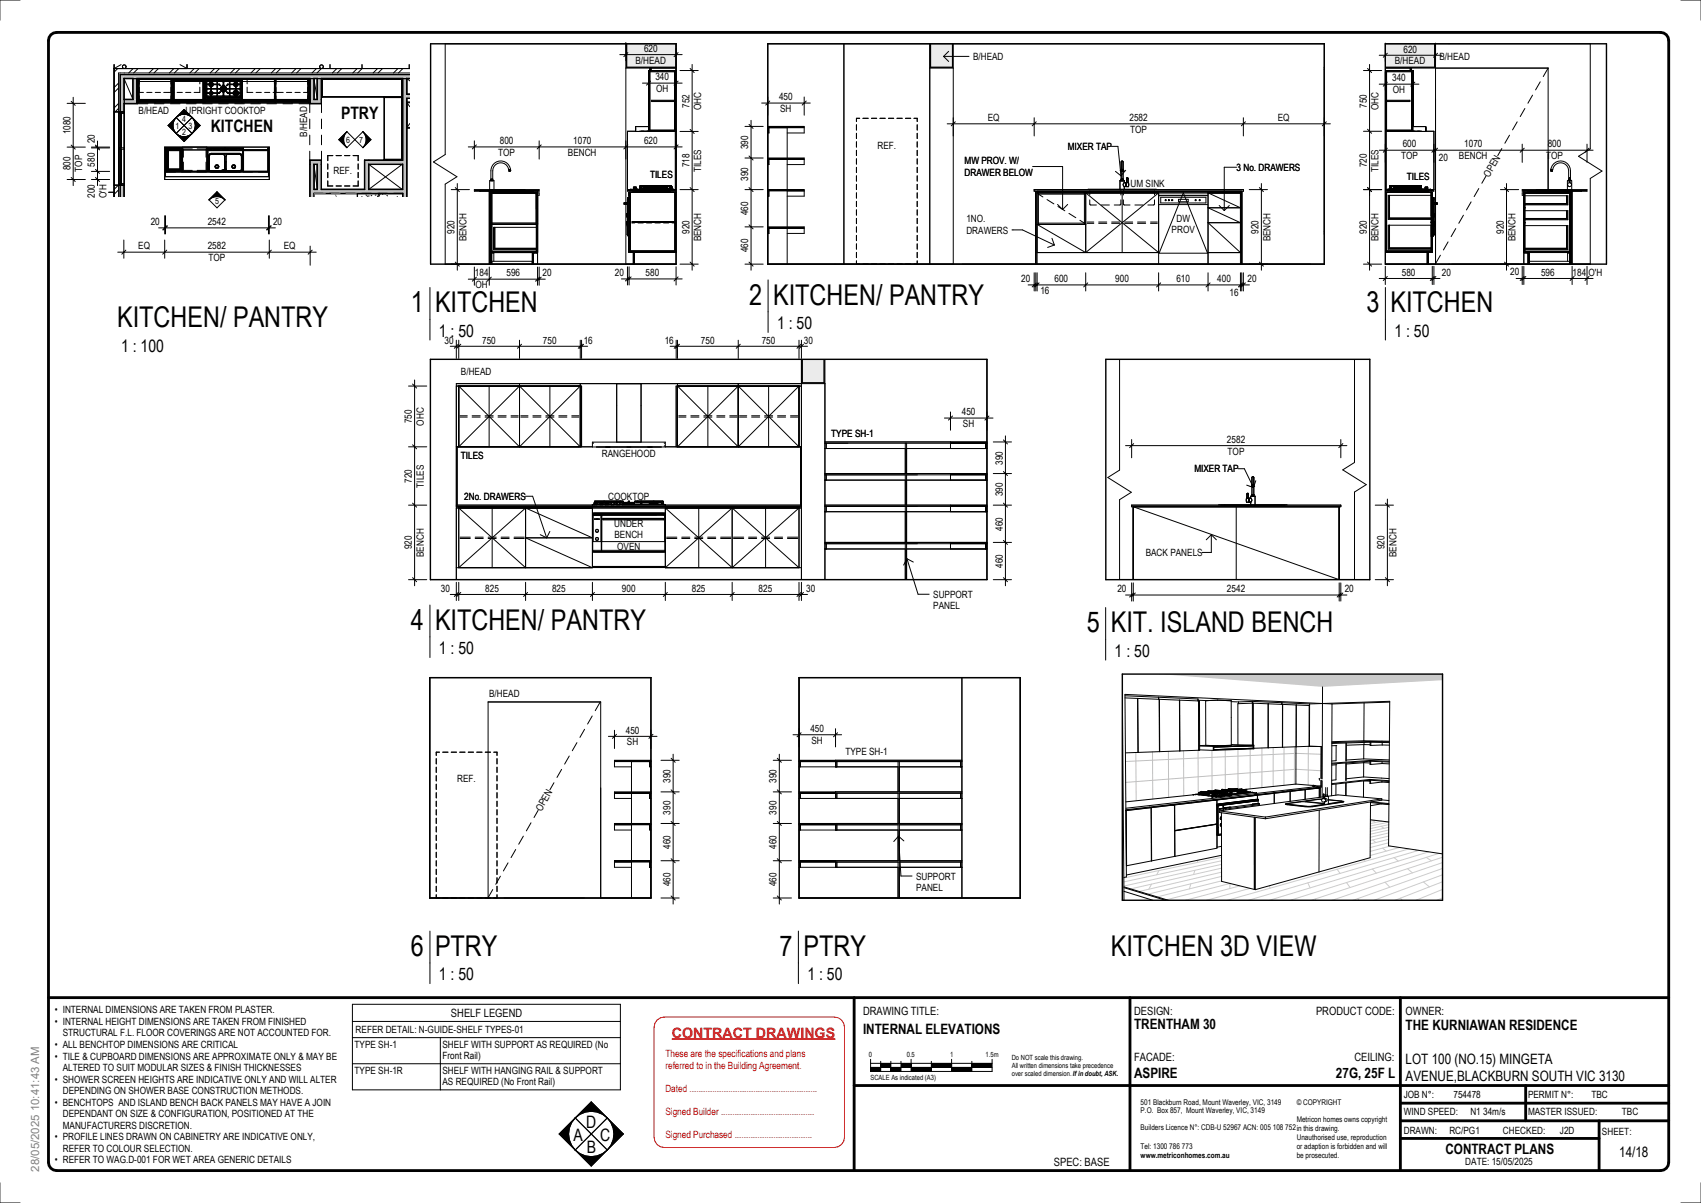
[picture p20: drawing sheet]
<svg xmlns="http://www.w3.org/2000/svg" width="420mm" height="297mm" viewBox="0 0 420 297" stroke-linecap="round" stroke-linejoin="round" font-family="sans-serif">
<defs><g id="words">
<g font-size="7.1">
<text x="101.5" y="77.1">1</text>
<text x="107.4" y="77.1">KITCHEN</text>
<text x="185" y="75.2">2</text>
<text x="190.9" y="75.2">KITCHEN/ PANTRY</text>
<text x="337.4" y="77.1">3</text>
<text x="343.4" y="77.1">KITCHEN</text>
<text x="28.9" y="80.9">KITCHEN/ PANTRY</text>
<text x="101.5" y="155.5">4</text>
<text x="107.4" y="155.5">KITCHEN/ PANTRY</text>
<text x="268.4" y="156.2">5</text>
<text x="274.3" y="156.2">KIT. ISLAND BENCH</text>
<text x="101.5" y="236.1">6</text>
<text x="107.4" y="236.1">PTRY</text>
<text x="192.5" y="236.1">7</text>
<text x="198.4" y="236.1">PTRY</text>
<text x="274.3" y="236.1">KITCHEN 3D VIEW</text>
</g>
<g font-size="4.2">
<text x="84.2" y="29.4">PTRY</text>
<text x="52" y="32.6">KITCHEN</text>
<text x="108.4" y="83.1">1 : 50</text>
<text x="191.9" y="81.3">1 : 50</text>
<text x="344.4" y="83.1">1 : 50</text>
<text x="29.9" y="86.9">1 : 100</text>
<text x="108.4" y="161.6">1 : 50</text>
<text x="275.3" y="162.2">1 : 50</text>
<text x="108.4" y="242.1">1 : 50</text>
<text x="199.4" y="242.1">1 : 50</text>
<text x="141.6" y="281.7">A</text>
<text x="144.8" y="278.6">D</text>
<text x="148.2" y="281.7">C</text>
<text x="144.9" y="284.8">B</text>
</g>
<text font-size="3.5" fill="#f00" x="165.9" y="256.2">CONTRACT DRAWINGS</text>
<g font-size="3.5">
<text x="213.1" y="255.3">INTERNAL ELEVATIONS</text>
<text x="280.1" y="254.2">TRENTHAM 30</text>
<text x="347.1" y="254.4">THE KURNIAWAN RESIDENCE</text>
<text x="347.1" y="262.7">LOT 100 (NO.15) MINGETA</text>
<text x="280.1" y="266.3">ASPIRE</text>
<text x="329.9" y="266.3">27G, 25F L</text>
<text x="347.1" y="266.9">AVENUE,BLACKBURN SOUTH VIC 3130</text>
<text x="357" y="285">CONTRACT PLANS</text>
<text x="399.9" y="285.6">14/18</text>
</g>
<g font-size="2.8">
<text x="111.4" y="251.3">SHELF LEGEND</text>
<text x="213.1" y="250.6">DRAWING TITLE:</text>
<text x="280.1" y="250.6">DESIGN:</text>
<text x="325" y="250.6">PRODUCT CODE:</text>
<text x="347.1" y="250.6">OWNER:</text>
<text x="280.1" y="262.1">FACADE:</text>
<text x="334.5" y="261.9">CEILING:</text>
<text x="260.3" y="288.1">SPEC: BASE</text>
</g>
<text font-size="2.8" fill="#808080" x="9.7" y="289.4" transform="rotate(-90 9.7 289.4)">28/05/2025 10:41:43 AM</text>
<g font-size="2.5">
<text x="156.9" y="15.7">B/HEAD</text>
<text x="159" y="12.8">620</text>
<text x="240.3" y="14.8">B/HEAD</text>
<text x="344.5" y="15.9">B/HEAD</text>
<text x="346.6" y="13">620</text>
<text x="355.5" y="14.8">B/HEAD</text>
<text x="161.8" y="19.9">340</text>
<text x="162" y="22.8">OH</text>
<text x="343.8" y="20.1">340</text>
<text x="344" y="23">OH</text>
<text x="34.2" y="28.1">B/HEAD</text>
<text x="45.8" y="28.1">UPRIGHT COOKTOP</text>
<text x="170.3" y="26.6" transform="rotate(-90 170.3 26.6)">752</text>
<text x="173.2" y="27.2" transform="rotate(-90 173.2 27.2)">OHC</text>
<text x="192.4" y="24.8">450</text>
<text x="192.7" y="27.7">SH</text>
<text x="243.9" y="29.9">EQ</text>
<text x="278.9" y="29.9">2582</text>
<text x="315.6" y="29.9">EQ</text>
<text x="337.5" y="26.6" transform="rotate(-90 337.5 26.6)">750</text>
<text x="340.5" y="27.2" transform="rotate(-90 340.5 27.2)">OHC</text>
<text x="17.4" y="33.2" transform="rotate(-90 17.4 33.2)">1080</text>
<text x="23.4" y="35.4" transform="rotate(-90 23.4 35.4)">20</text>
<text x="75.8" y="33.8" transform="rotate(-90 75.8 33.8)">B/HEAD</text>
<text x="123.4" y="35.6">800</text>
<text x="141.6" y="35.6">1070</text>
<text x="159" y="35.6">620</text>
<text x="279.1" y="32.8">TOP</text>
<text x="23.4" y="41.1" transform="rotate(-90 23.4 41.1)">580</text>
<text x="123" y="38.5">TOP</text>
<text x="140.2" y="38.5">BENCH</text>
<text x="170.3" y="41.4" transform="rotate(-90 170.3 41.4)">718</text>
<text x="184.8" y="36.8" transform="rotate(-90 184.8 36.8)">390</text>
<text x="216.7" y="36.8">REF.</text>
<text x="238.2" y="40.5">MW PROV. W/</text>
<text x="263.7" y="37">MIXER TAP</text>
<text x="337.5" y="41.3" transform="rotate(-90 337.5 41.3)">720</text>
<text x="346" y="39.3">TOP</text>
<text x="346.4" y="36.4">600</text>
<text x="355.4" y="39.8">20</text>
<text x="360.3" y="39.3">BENCH</text>
<text x="361.6" y="36.4">1070</text>
<text x="381.8" y="39.3">TOP</text>
<text x="382.2" y="36.4">800</text>
<text x="17.4" y="42" transform="rotate(-90 17.4 42)">800</text>
<text x="20.3" y="42.5" transform="rotate(-90 20.3 42.5)">TOP</text>
<text x="82.4" y="43">REF.</text>
<text x="160.5" y="44.1">TILES</text>
<text x="173.2" y="42.5" transform="rotate(-90 173.2 42.5)">TILES</text>
<text x="184.8" y="44.6" transform="rotate(-90 184.8 44.6)">390</text>
<text x="238.2" y="43.4">DRAWER BELOW</text>
<text x="279.2" y="46.2">UM SINK</text>
<text x="305.4" y="42.1">3 No. DRAWERS</text>
<text x="340.5" y="42.5" transform="rotate(-90 340.5 42.5)">TILES</text>
<text x="347.4" y="44.4">TILES</text>
<text x="367.8" y="43.9" transform="rotate(-60 367.8 43.9)">OPEN</text>
<text x="23.4" y="48.8" transform="rotate(-90 23.4 48.8)">200</text>
<text x="26.3" y="48.9" transform="rotate(-90 26.3 48.9)">O'H</text>
<text x="184.8" y="53.1" transform="rotate(-90 184.8 53.1)">460</text>
<text x="37.2" y="55.6">20</text>
<text x="51.3" y="55.6">2542</text>
<text x="67.4" y="55.6">20</text>
<text x="112.3" y="57.7" transform="rotate(-90 112.3 57.7)">920</text>
<text x="115.2" y="59.6" transform="rotate(-90 115.2 59.6)">BENCH</text>
<text x="170.3" y="57.7" transform="rotate(-90 170.3 57.7)">920</text>
<text x="173.2" y="59.6" transform="rotate(-90 173.2 59.6)">BENCH</text>
<text x="238.7" y="54.8">1NO.</text>
<text x="238.7" y="57.7">DRAWERS</text>
<text x="289.3" y="57.6">PROV</text>
<text x="290.5" y="54.8">DW</text>
<text x="310.8" y="57.7" transform="rotate(-90 310.8 57.7)">920</text>
<text x="313.8" y="59.6" transform="rotate(-90 313.8 59.6)">BENCH</text>
<text x="337.5" y="57.7" transform="rotate(-90 337.5 57.7)">920</text>
<text x="340.5" y="59.6" transform="rotate(-90 340.5 59.6)">BENCH</text>
<text x="371.4" y="57.7" transform="rotate(-90 371.4 57.7)">920</text>
<text x="374.3" y="59.6" transform="rotate(-90 374.3 59.6)">BENCH</text>
<text x="34.1" y="61.6">EQ</text>
<text x="51.3" y="61.6">2582</text>
<text x="51.5" y="64.5">TOP</text>
<text x="70.1" y="61.6">EQ</text>
<text x="184.8" y="62.3" transform="rotate(-90 184.8 62.3)">460</text>
<text x="117.3" y="68.3">184</text>
<text x="117.4" y="71.2">OH</text>
<text x="125.1" y="68.3">596</text>
<text x="134" y="68.3">20</text>
<text x="151.9" y="68.2">20</text>
<text x="159.4" y="68.2">580</text>
<text x="252.2" y="69.7">20</text>
<text x="260.4" y="69.7">600</text>
<text x="275.4" y="69.7">900</text>
<text x="290.5" y="69.7">610</text>
<text x="300.6" y="69.7">400</text>
<text x="308.1" y="69.7">20</text>
<text x="346.2" y="68.1">580</text>
<text x="356.1" y="68.1">20</text>
<text x="372.9" y="67.9">20</text>
<text x="380.6" y="68.1">596</text>
<text x="388.4" y="68.1">184 O'H</text>
<text x="256.9" y="72.7">16</text>
<text x="303.6" y="73.1">16</text>
<text x="109.8" y="84.8">30</text>
<text x="119.1" y="84.8">750</text>
<text x="134.1" y="84.8">750</text>
<text x="144.2" y="84.8">16</text>
<text x="164.2" y="84.8">16</text>
<text x="173.1" y="84.8">750</text>
<text x="188.1" y="84.8">750</text>
<text x="198.5" y="84.8">30</text>
<text x="113.8" y="92.6">B/HEAD</text>
<text x="101.7" y="104.6" transform="rotate(-90 101.7 104.6)">750</text>
<text x="104.6" y="105.1" transform="rotate(-90 104.6 105.1)">OHC</text>
<text x="205.3" y="107.8">TYPE SH-1</text>
<text x="237.5" y="102.6">450</text>
<text x="237.8" y="105.5">SH</text>
<text x="113.8" y="113.4">TILES</text>
<text x="148.6" y="112.8">RANGEHOOD</text>
<text x="303" y="109.4">2582</text>
<text x="303.2" y="112.3">TOP</text>
<text x="101.7" y="119.3" transform="rotate(-90 101.7 119.3)">720</text>
<text x="247.6" y="114.8" transform="rotate(-90 247.6 114.8)">390</text>
<text x="295" y="116.6">MIXER TAP</text>
<text x="104.6" y="120.4" transform="rotate(-90 104.6 120.4)">TILES</text>
<text x="114.7" y="123.4">2No. DRAWERS</text>
<text x="150.2" y="123.4">COOKTOP</text>
<text x="247.6" y="122.6" transform="rotate(-90 247.6 122.6)">390</text>
<text x="151.7" y="130.1">UNDER</text>
<text x="247.6" y="131.1" transform="rotate(-90 247.6 131.1)">460</text>
<text x="101.7" y="135.7" transform="rotate(-90 101.7 135.7)">920</text>
<text x="104.6" y="137.6" transform="rotate(-90 104.6 137.6)">BENCH</text>
<text x="151.8" y="132.9">BENCH</text>
<text x="152.4" y="135.8">OVEN</text>
<text x="282.9" y="137.3">BACK PANELS</text>
<text x="342" y="135.7" transform="rotate(-90 342 135.7)">920</text>
<text x="344.9" y="137.6" transform="rotate(-90 344.9 137.6)">BENCH</text>
<text x="247.6" y="140.3" transform="rotate(-90 247.6 140.3)">460</text>
<text x="108.9" y="146.1">30</text>
<text x="119.8" y="146.1">825</text>
<text x="136.3" y="146.1">825</text>
<text x="153.6" y="146.1">900</text>
<text x="170.8" y="146.1">825</text>
<text x="187.4" y="146.1">825</text>
<text x="199.1" y="146.1">30</text>
<text x="230.5" y="147.7">SUPPORT</text>
<text x="275.9" y="146.3">20</text>
<text x="303" y="146.3">2542</text>
<text x="332.1" y="146.3">20</text>
<text x="230.5" y="150.5">PANEL</text>
<text x="120.8" y="172.1">B/HEAD</text>
<text x="154.5" y="181.2">450</text>
<text x="154.8" y="184.1">SH</text>
<text x="200.1" y="180.8">450</text>
<text x="200.4" y="183.7">SH</text>
<text x="208.8" y="186.6">TYPE SH-1</text>
<text x="112.9" y="193.2">REF.</text>
<text x="165.6" y="193.4" transform="rotate(-90 165.6 193.4)">390</text>
<text x="191.8" y="193.4" transform="rotate(-90 191.8 193.4)">390</text>
<text x="133.7" y="200.5" transform="rotate(-60 133.7 200.5)">OPEN</text>
<text x="165.6" y="201.2" transform="rotate(-90 165.6 201.2)">390</text>
<text x="191.8" y="201.2" transform="rotate(-90 191.8 201.2)">390</text>
<text x="165.6" y="209.7" transform="rotate(-90 165.6 209.7)">460</text>
<text x="191.8" y="209.7" transform="rotate(-90 191.8 209.7)">460</text>
<text x="165.6" y="218.9" transform="rotate(-90 165.6 218.9)">460</text>
<text x="191.8" y="218.9" transform="rotate(-90 191.8 218.9)">460</text>
<text x="226.2" y="217.2">SUPPORT</text>
<text x="226.2" y="220.1">PANEL</text>
<text x="13.5" y="250.3">• INTERNAL DIMENSIONS ARE TAKEN FROM PLASTER.</text>
<text x="13.5" y="253.1">• INTERNAL HEIGHT DIMENSIONS ARE TAKEN FROM FINISHED</text>
<text x="15.5" y="256">STRUCTURAL F.L. FLOOR COVERINGS ARE NOT ACCOUNTED FOR.</text>
<text x="87.8" y="255">REFER DETAIL: N-GUIDE-SHELF TYPES-01</text>
<text x="13.5" y="258.8">• ALL BENCHTOP DIMENSIONS ARE CRITICAL</text>
<text x="13.5" y="261.7">• TILE &amp; CUPBOARD DIMENSIONS ARE APPROXIMATE ONLY &amp; MAY BE</text>
<text x="87.6" y="258.8">TYPE SH-1</text>
<text x="109.3" y="258.8">SHELF WITH SUPPORT AS REQUIRED (No</text>
<text x="109.3" y="261.6">Front Rail)</text>
<text x="13.5" y="267.4">• SHOWER SCREEN HEIGHTS ARE INDICATIVE ONLY AND WILL ALTER</text>
<text x="15.5" y="264.5">ALTERED TO SUIT MODULAR SIZES &amp; FINISH THICKNESSES</text>
<text x="87.6" y="265.2">TYPE SH-1R</text>
<text x="109.3" y="265.2">SHELF WITH HANGING RAIL &amp; SUPPORT</text>
<text x="109.3" y="268.1">AS REQUIRED (No Front Rail)</text>
<text x="13.5" y="273">• BENCHTOPS AND ISLAND BENCH BACK PANELS MAY HAVE A JOIN</text>
<text x="15.5" y="270.2">DEPENDING ON SHOWER BASE CONSTRUCTION METHODS.</text>
<text x="15.5" y="275.9">DEPENDANT ON SIZE &amp; CONFIGURATION, POSITIONED AT THE</text>
<text x="346.7" y="271.2">JOB N°:</text>
<text x="346.7" y="275.3">WIND SPEED:</text>
<text x="358.9" y="271.2">754478</text>
<text x="363.1" y="275.3">N1 34m/s</text>
<text x="377.4" y="275.3">MASTER ISSUED:</text>
<text x="377.4" y="271.2">PERMIT N°:</text>
<text x="393" y="271.2">TBC</text>
<text x="400.5" y="275.3">TBC</text>
<text x="13.5" y="281.6">• PROFILE LINES DRAWN ON CABINETRY ARE INDICATIVE ONLY,</text>
<text x="15.5" y="278.7">MANUFACTURERS DISCRETION.</text>
<text x="346.7" y="280.1">DRAWN:</text>
<text x="357.9" y="280.1">RC/PG1</text>
<text x="371.2" y="280.1">CHECKED:</text>
<text x="385.3" y="280.1">J2D</text>
<text x="395.6" y="280.4">SHEET:</text>
<text x="13.5" y="287.3">• REFER TO WAG.D-001 FOR WET AREA GENERIC DETAILS</text>
<text x="15.5" y="284.4">REFER TO COLOUR SELECTION.</text>
<text x="361.9" y="287.6">DATE: 15/05/2025</text>
</g>
<g font-size="2.5" fill="#f00">
<text x="164.3" y="261.1">These are the specifications and plans</text>
<text x="164.3" y="263.9">referred to in the Building Agreement.</text>
<text x="164.3" y="269.6">Dated ........................................................</text>
<text x="164.3" y="275.3">Signed Builder .........................................</text>
<text x="164.3" y="281">Signed Purchased ..................................</text>
</g>
<g font-size="2.1">
<text x="43.3" y="31.8">1</text>
<text x="45" y="33.4">2</text>
<text x="45" y="30.1">4</text>
<text x="46.6" y="31.8">3</text>
<text x="85.5" y="35.3">6</text>
<text x="88.7" y="35.3">7</text>
<text x="53.1" y="50.5">5</text>
</g>
<g font-size="1.9">
<text x="281.7" y="272.8">501 Blackburn Road, Mount Waverley, VIC, 3149</text>
<text x="281.7" y="275">P.O. Box 857, Mount Waverley, VIC, 3149</text>
<text x="320.2" y="272.8">© COPYRIGHT</text>
<text x="281.7" y="279.2">Builders Licence N°: CDB-U 52967 ACN: 005 108 752in this drawing.</text>
<text x="320.2" y="277.2">Metricon homes owns copyright</text>
<text x="320.2" y="281.5">Unauthorised use, reproduction</text>
<text x="281.7" y="283.7">Tel: 1300 786 773</text>
<text x="281.7" y="285.9">www.metriconhomes.com.au</text>
<text x="320.2" y="283.7">or adaption is forbidden and will</text>
<text x="320.2" y="285.9">be prosecuted.</text>
</g>
<g font-size="1.8">
<text x="214.6" y="261.1">0</text>
<text x="223.9" y="261.1">0.5</text>
<text x="234.6" y="261.1">1</text>
<text x="243.4" y="261.1">1.5m</text>
<text x="249.9" y="261.7">Do NOT scale this drawing.</text>
<text x="249.9" y="263.8">All written dimensions take precedence</text>
<text x="215" y="266.6">SCALE As indicated (A3)</text>
<text x="249.9" y="265.8">over scaled dimension.If in doubt, ASK.</text>
</g>
</g></defs>
<path d="M167 51.6v13.6" fill="none" stroke="#ebebeb" stroke-width=".25"/>
<path d="M117.1 46.8h16.1v.4h-16.1zM155 46.8h12v.4h-12zM121.1 47.6h.4v14.5h10.9v.3h-11.3zM121.9 56.1h.3v5.2h10.2v.4h-10.5zM166.6 47.5h.4v14.8h-11.3v-.3h10.9z" fill="#000"/>
<path d="M121 47.2v18M132.6 55.4v6.9M155.5 47.5v14.8M156.1 54.9h10.5M121.3 62.2v3M131.6 62.2v3M156.5 62.2v3" fill="none" stroke="#000" stroke-width=".32"/>
<g fill="#ebebeb">
<path d="M154.6 10.8h.2v5.8h12.2v.2h-12.4z"/>
<path d="M154.8 10.8h12.2v5.8h-12.2z"/>
</g>
<path d="M166.9 32.4v14.4" fill="none" stroke="#ebebeb" stroke-width=".25"/>
<path d="M160.5 16.8h.3v.6h-.3zM160.5 17.4h6.1v.3h-6.1zM160.9 24.8h5.7v.3h-5.7zM160.5 32.1h6.5v.3h-6.5z" fill="#000"/>
<path d="M160.3 17.4v15M166.8 17.4v15" fill="none" stroke="#000" stroke-width=".32"/>
<g fill="none" stroke="#000" stroke-width=".25">
<path d="M154.6 10.8v39.3M154.6 16.8h12.4M154.8 10.8v5.8h12.2M160.5 16.8v15.6M160.5 17.7h6.1M160.8 16.8v.6M166.6 17.4v15M167 17.4h-6.8v15h6.8M157 31.5v.1M157 32.2h.1M157 32.4h-2v14.8h12M158.3 32.5h.8"/>
<path d="M160.2 31.3h-3.2v1.2h9.8M160.5 32.1h6.5M166.6 24.8h-5.7v.3h5.7M166.8 32.4v14.4M118.5 47.2h13.3M120.8 47.2v18h12v-18M120.9 44.6v2.2M120.9 44.6h1.1M121.1 47.3h.6M121.1 47.4h.6M121.1 47.2h.6M121.1 47.6h12.1v.6h-.4"/>
<path d="M121.2 47.2l-.1 18M121.2 47.2h-4.1v-.4h16.1v.4h-11.7M121.2 47.4v.2M121.2 44.3h.5M121.3 47.4h.1M121.3 46.8h1M121.3 47.2h1h-.6M121.3 47.2h.2zM121.3 47.2h.2M121.3 47.2v.4M121.3 47.4v.2M121.3 47.4h.2"/>
<path d="M121.4 47.4h.1M121.4 47.2h.1M121.5 47.6v14.5h10.9M121.5 55.4h11.3M121.5 55.1h10.9M121.5 47.4v.2M121.5 47.4h.2M121.7 44.3h-.5v.3h.5v-.3M121.7 47.2v.4M122 44.6v2.2h-1M122.2 56.1v5.2h10.2M125.7 42.2a2 2 0 0 0-2-2 2 2 0 0 0-2 2v2.1"/>
<path d="M125.7 42.2v.1M126.1 41.8l-.5 .1M126.1 42.2h-.4M126.1 42.2h.1M126.1 42.1a2.45 2.45 0 0 0-2.4-2.4 2.45 2.45 0 0 0-2.5 2.5v2.1M128.6 46.8h1M128.6 47.2h1v.4M132.4 47.6v14.8M132.4 56.1h-10.5v5.6h10.5M154.4 50.1v.3M154.4 50.1h.1M154.4 50.4h.6"/>
<path d="M154.4 50.4h.1M154.4 50.2h.1M154.4 50.2v.1M154.4 50.3v.1M154.6 50.4v14.8h12.4v-54.4h-57.1v27.4l-2.9 1.8 5.8 3.6-2.9 1.9v19.7M154.7 53.5h.1M154.7 54.8v.7M154.7 52.8v.7M154.7 54.8h.3M154.7 55.5h.3M154.7 53.5h.3M154.7 52.8h.3"/>
<path d="M154.7 52.8h.1M154.9 58h.1M154.9 55.8h.1M154.9 55.8v2.2M154.9 58h.5M155 50.1h-.9v.3h.9M155 46.8h12M155 48.8h.1M155 48.9v.1M155 49.1h.1M155 49.1h.4M155 48.9h.3"/>
<path d="M155 49.3v8.6M155 49.4h.1M155.1 49.3v8.7M155.2 58.3l.2 .1M155.2 58.3v.1M155.4 49.3h-.4v6.5M155.4 48.8h-.4M155.7 47.5v14.8M155.8 46.8h.1M155.8 46.7h.1M155.8 46.7v.1M155.8 46.7h10.5"/>
<path d="M156.4 47.2h9.2M156.4 46.3v.3M156.4 46.7h.1M156.5 46.3h.3M156.5 46.6h.3M156.5 46.3h.1M156.5 46.6h.1M156.5 46.7h.6M156.5 46.7h.1M156.6 46.6v.1M156.6 46.6h.2M156.6 46.7h.2"/>
<path d="M156.8 54.7h-.7v.4h.7M156.8 46.6h.4h-.2M156.8 46.6h.2M156.8 46.3h.4zM157 46.7h.1M157 46.6h.2zM157 46.6h.1M157 46.6v.1M157.1 46.7h.1M157.1 46.6h.1M157.2 46.7h.1M157.2 46.3v.3"/>
<path d="M157.5 46.7h.1M157.5 46.7v.1M157.5 46.8h.1M157.6 54.7h1.3M157.6 55.1h1.3M158 46.6h8M158 46.6v.2M158 46.6h.1M158 46.6l.1 .2M158 46.6l.2-.7h7.6l.2 .7M158.7 46.1h2.2M158.8 46.5h.9z"/>
<path d="M158.8 46.2h.9h-.3M158.9 46.3h.5zM158.9 46.1l-.1 .1M158.9 46.1h.8M158.9 46.3h.8h-.3M158.9 46.3l-.1 .2M158.9 46.3h.5M158.9 46.2v.1M159.2 46.5v.1M159.2 46.6h.5zM159.3 46.6h.1M159.3 46.6h.2"/>
<path d="M159.4 46.3h.1M159.4 46.1h.3zM159.4 46.6h.1M159.7 54.7h1.3M159.7 55.1h1.3M159.7 46.6h-1.1M159.7 45.9v.7h-1.1h1M159.7 46.1h-1.2l-.1 .5M159.9 46.1h.2M159.9 46.6h1.1M159.9 46.1h.9M159.9 46.5h.9z"/>
<path d="M159.9 46.6h.5zM159.9 46.1h2M159.9 45.9v.7M160.1 46.1h.1M160.3 46.3h.5h-.9h.9h-.7M160.3 46.2h.3M160.3 46.6h.7M160.4 46.5v.1M160.5 46.1h.1M160.6 46.5v.1M160.6 46.5l.1 .1M160.6 46.5h.1"/>
<path d="M160.7 46.2l.1 .1M160.7 46.2h.3M160.7 46.2h1.2M160.7 46.2h.6M160.8 46.3h.1M160.8 46.2h1.1zM160.8 46.1l-.9 .1h.2M160.8 46.3v.2M160.8 46.6h.2zM160.8 46.6h.1M161 46.6h.9M161 46.5h-.4h1.3"/>
<path d="M161 46.6h-.3h1.2M161.3 46.4h-.5h1.1h-.4M161.5 46.2h.4M161.5 46.6h.4M161.8 54.7h1.3M161.8 55.1h1.3M161.9 45.9v.7M161.9 46h.2M162.1 46.2h1.1zM162.1 46.5h1.2h-.4M162.1 46.6h1.2h-.4M162.1 45.9v.7h1.1"/>
<path d="M162.1 46.6h.4M162.1 46.1h1.9M162.3 46.2h.2M162.5 46.4h-.4h1.1M162.7 46.2h.1M162.7 46.4h.2M162.9 46.2h.3zM162.9 46.6h.3zM163 46.1h2.2M163.1 46.4h.1M163.2 46.6h-.7M163.2 46.4h.1"/>
<path d="M163.2 46.2h.1M163.2 46.2h-1.1h.1M163.2 46.2v.2M163.3 46.4v.1M163.3 46.6h.1M163.3 46.6h.7M163.3 46.6h.4M163.3 46.6h-.1M163.3 46.5v.1M163.4 46.2h.6M163.4 46.2l.1 .1M163.4 46.5h.6h-.3"/>
<path d="M163.4 46.5h.3M163.4 46.5v.1M163.4 46.2h.1M163.4 46.3h.6M163.4 46.3v.2M163.4 46.1v.3M163.4 46.1h.6M163.4 46.1v.1M163.5 46.3h.5M163.5 46.3h-.1M163.5 46.6h-.1M163.6 46.2h.3"/>
<path d="M163.7 46.6h.3M163.7 46.6h-.2h.5M163.7 46.5v.1M163.8 46.5h.1M163.8 46.3h.2M163.8 46.1h.2M163.9 54.7h1.3M163.9 55.1h1.3M164 45.9v.7h-.8M164.2 46.6h.8M164.2 46.1h.6zM164.2 45.9v.7h.9h-.2"/>
<path d="M164.2 46.6h.3M164.2 46.3h.6M164.2 46.3h.6zM164.2 46.3h.6h-.3M164.2 46.6h.5h-.2M164.2 46.1h1.2l.2 .5M164.5 46.5h.1M164.5 46.6h.5M164.5 46.5h-.3h.7M164.5 46.5h.4M164.5 46.6h.4M164.5 46.5h.4z"/>
<path d="M164.5 46.6h.2zM164.5 46.5v.1M164.6 46.2h-.4h.7M164.7 46.6h.1M164.8 46.2v.1M164.8 46.2h.1M164.8 46.3h.1M164.8 46.1l.1 .1M164.8 46.3l.1 .2M165 46.6h.1M166 46.6h.1M166 54.7h.6"/>
<path d="M166 55.1h.6M166 46.6l-.2 .2M166 46.6v.2M166.3 46.7h.1M166.3 46.7v.1M166.3 46.7l.1 .1M166.6 47.5v14.5h-10.9M167 47.5h-11.6v14.8h11.6M121.1 62.2h.4v3M121.1 61.9h.1M121.1 62.4h11.7M121.5 64.5h9.9"/>
<path d="M121.5 62.5h.4M121.9 62.4v2.1M131.4 65.2v-3h.4v3M132.4 62.3h.4M132.6 62.4v.1l-.8 .1M156.4 65.2v-3h.3v3"/>
</g>
<path d="M109.9 65.2h57.1" fill="none" stroke="#000" stroke-width=".35"/>
<path d="M327 57.8l.1 7.4zM327 10.8l.1 5.8z" fill="#ebebeb"/>
<path d="M189.6 10.8v54.4" fill="none" stroke="#ebebeb" stroke-width=".25"/>
<g fill="#ebebeb">
<path d="M229.6 10.8h.2v5.8h5.4v-5.8h.2v6h-5.8z"/>
<path d="M229.8 10.8h5.4v5.8h-5.4z"/>
</g>
<g fill="none" stroke="#000" stroke-width=".32">
<path d="M189.6 31.4h9M189.6 39.2h9M189.6 47h9M189.6 56.2h9M353.6 47.5v7.3M353.6 54.9v7.4M376.5 47.6v3.7M376.5 51.4v3.5M376.5 55v7.4M388.1 47.2v18M352.6 62.2v3M377.5 62.2v3"/>
<path d="M387.8 62.2v3"/>
</g>
<g fill="#000">
<path d="M189.6 31.5h.3v1.3h-.3zM189.6 39.3h.3v1.3h-.3zM189.6 47.1h.3v1.3h-.3zM189.6 56.3h.3v1.3h-.3zM342.8 48.2h.3v5.7h10.3v.3h-10.6zM342.1 46.8h12v.4h-12zM376.6 54h10.3v-2h.3v2.3h-10.6zM376.6 50.3h10.3v-2h.3v2.3h-10.6zM375.9 46.8h16v.4h-16zM342.8 55.6h.3v5.6h10.3v.3h-10.6zM342.1 47.5h.3v14.5h11v.3h-11.3zM376.6 61.3h10.3v-5.6h.3v6h-10.6z"/>
<path d="M387.9 61.9v.3zM387.6 47.6h.3v14.8h-11.3v-.3h11z"/>
</g>
<g fill="none" stroke="#000" stroke-width=".25">
<path d="M189.6 10.8h137.4v54.4M189.6 10.8v54.4M208.4 10.8v54.4M229.6 10.8v54.4M229.6 16.8h5.8M229.8 10.8v5.8h5.4v-5.8M235.4 10.8v54.4h-45.8M327 16.6h.1M327 17.2h.1M189.6 31.2h9v1.6h-4.2M189.6 31.5h9M189.6 39h9v1.6h-4.2"/>
<path d="M189.6 39.3h9M189.9 31.5v1.3h-.3M189.9 39.3v1.3h-.3M194.4 31.5v7.5M194.4 39.3v7.5M211.5 30.8v1.3M211.5 32.9v1.3M211.5 35v1.3M211.5 37.1v1.3M211.5 39.2v1.3M212.3 29.2h-.8v.8M213.1 29.2h1.3"/>
<path d="M215.2 29.2h1.3M217.3 29.2h1.3M219.4 29.2h1.3M221.5 29.2h1.3M223.6 29.2h1.3M225.7 29.2h.8v.8M226.5 30.8v1.3M226.5 32.9v1.3M226.5 35v1.3M226.5 37.1v1.3M226.5 39.2v1.3M276.9 40l.1-.2 .3 .2"/>
<path d="M276.9 40v4.3h.4v-4.3M276.9 40l.2-.3 .2 .3M276.9 40l.1 2.2M276.9 40v4.3M277.3 40v4.3M277.3 40v2.2M189.6 46.8h9v1.6h-4.2M189.6 56h9v1.6h-4.2M189.6 47.1h9M189.6 56.3h9M189.9 47.1v1.3h-.3M189.9 56.3v1.3h-.3"/>
<path d="M194.4 47.1v8.9M194.4 56.3v8.9M211.5 41.3v1.3M211.5 43.4v1.3M211.5 45.5v1.3M211.5 47.6v1.3M211.5 49.7v1.3M211.5 51.8v1.3M211.5 53.9v1.3M211.5 56v1.3M211.5 58.1v1.3M226.5 41.3v1.3"/>
<path d="M226.5 43.4v1.3M226.5 45.5v1.3M226.5 47.6v1.3M226.5 49.7v1.3M226.5 51.8v1.3M226.5 53.9v1.3M226.5 56v1.3M226.5 58.1v1.3M255.4 46.8h51.7v.4h-51.7zM255.8 47.2v18M256.1 47.2v18M256.1 47.6h50.2"/>
<path d="M256.4 47.6v7.8M258.6 49.3l1.7 1.1M261.3 51l1.7 1.1M264 52.7l1.7 1.1M266.7 54.4l1.1 .7h-11.4M267.8 47.9h-11.4l1.2 .7M267.8 47.6v7.8M268.1 55.4h-12l12 7M268.4 55.2h1.7M268.4 54.8h1.7M268.7 46.8h16.8M269.1 46.8h1"/>
<path d="M269.1 49.4l.1 1.2h1.6M269.1 47.1v1.1M271.3 55.2h2M271.3 54.8h2M272 50.6h2M274.5 55.2h2M274.5 54.8h2M276.6 46.8h.1M276.6 44.6v2.2M276.6 44.6h.5M276.6 44.6h.1M276.6 44.6h1"/>
<path d="M276.6 46.8h1.1M276.8 47.4h.1zM276.9 47.2h.1M276.8 47.3h.1M276.8 47.1v1.1M276.8 49.4l-.1 1.2h-1.5M276.8 44.3v.3v-.3h.6v.3v-.3M276.8 44.6h.3zM276.9 44.3h.2M276.9 44.3h-.1M276.9 44.3h.5M276.9 47.4v.2"/>
<path d="M276.9 41.9h.1M276.9 42.2l.1 .1M276.9 41.9h.4M276.9 47.3h.1M276.9 47.2v.2M276.9 47.4h.1M276.9 44.3h.1M277 42.2h.3M277 42.2h.1M277 42.2h.3zM277 42.2l.2 .1M277 42.2h.2"/>
<path d="M277.1 42.2h.1M277.1 47.2v.4M277.1 47.2h.1M277.1 47.3h.1M277.1 47.4h.1M277.1 44.6h.5M277.1 44.3h.3M277.1 44.6h.3zM277.1 44.3h.2M277.1 41.8l-.2 .1M277.1 41.8l.2 .1M277.1 42.2h-.1"/>
<path d="M277.1 42.2h.2M277.1 42.2h-.2l.2 .1M277.1 42.2h.2l-.2 .1M277.1 47.2v15.2M277.2 42.2h.1M277.2 42.2h-.1M277.2 42.2h-.2M277.2 42.2v.1M277.3 42.2h.1M277.3 42.3h-.3M277.3 44.3h.1M277.3 42.2v.1"/>
<path d="M277.3 42.2l-.3 .1M277.3 47.4h.1M277.3 47.2v.2M277.3 47.3h.1M277.3 47.2h.1M277.3 47.3h.2M277.3 47.4h.2l-.1 .2M277.3 41.9h.1M277.3 42.2l-.1 .1M277.3 42.2h-.4M277.3 41.9h-.4M277.4 44.3h.1"/>
<path d="M277.4 47.1v1.1M277.4 49.4l.1 1.2h1.6M277.6 44.6h.1M277.7 46.1h.1M277.7 45l.3 .1v1l-.4-.1a.57 .57 0 0 1 .1-1zM277.7 45v-.4h-1.1v2.2M277.7 45.1a.54 .54 0 0 0 0 1M277.7 46.8h-.1M277.7 44.6v.5M277.7 46.1v.7M277.7 45.1h.3M277.7 46.1h.3"/>
<path d="M277.7 45.1h.1M277.7 55.2h2M277.7 54.8h2M278 45.1h.1M278 45.1v1M278 45.2v.8M278 45.2h.1M278 46h.1M278.1 45.1v1M278.1 45.2v.8zM278.1 46h-.1M278.1 45.1h.6"/>
<path d="M278.1 46.1h.1M278.1 46.1h-.1M278.1 46.1h.6M278.2 45.1h.1M278.2 44.1l.1-.2 .3 .2M278.2 44.1v1M278.2 44.1l.2-.2 .2 .2M278.2 45.1h.4M278.5 46.1h.1M278.6 44.1v1M278.6 45.1h.1M278.7 45.1v1h-.6"/>
<path d="M278.7 46.1h.1M278.7 45.1h.1M278.7 45.1l.1 .5M278.7 45.1v.3M278.7 45.8v.3M278.8 45.6l-.1 .5M278.8 45.6l-.1 .1M280.3 50.6h2M280.9 55.2h2M280.9 54.8h2M284.1 46.8h1M284.1 55.2h1.7"/>
<path d="M284.1 54.8h1.7M285.1 49.4l-.1 1.2h-1.5M285.1 47.1v1.1M286.3 48.3h11.9M286.3 50.5h11.9M286.3 48.2h11.9M286.7 48.7h11.1v1.4h-11.1zM287.8 49.3l.2 .2-.2 .1zM288.6 49.3h.2l-.2 .3zM289.4 49.3h.2l-.2 .3zM291 49.2h2.4v.6h-2.4zM292.2 47.6l6 14.9h-11.9z"/>
<path d="M295.2 49.3h.2l-.2 .3zM296.2 49.3l.2 .2-.2 .1zM306.3 47.2v18M306.7 47.2v18M327 57.8h.1M327 57.2h.1M211.5 60.2v1.3M211.5 62.3v1.3M211.5 64.4v.8M226.5 60.2v1.3M226.5 62.3v1.3M226.5 64.4v.8"/>
<path d="M237.6 65.2h86M256.1 62.4h30l-18-14.8v14.8M268.1 62.4l18-14.8v17.6M298.3 62.4h8l-8-7.4h8l-8-3.7h8l-8-3.7v17.6"/>
</g>
<path d="M189.6 65.2h137.5" fill="none" stroke="#000" stroke-width=".35"/>
<g fill="#ebebeb">
<path d="M342.1 16.6h12.2v-5.8h.2v6h-12.4z"/>
<path d="M342.1 10.8h12.2v5.8h-12.2z"/>
</g>
<path d="M342.2 32.4v14.4" fill="none" stroke="#ebebeb" stroke-width=".25"/>
<path d="M342.4 17.4h6.2v.3h-6.2zM348.3 16.8h.3v.6h-.3zM342.4 24.8h5.8v.3h-5.8zM342.1 32.1h6.5v.3h-6.5z" fill="#000"/>
<path d="M342.3 17.4v15M348.8 17.4v15" fill="none" stroke="#000" stroke-width=".32"/>
<g fill="none" stroke="#000" stroke-width=".25">
<path d="M342.1 16.8h40.2M342.1 17.4h6.8v15h-6.8M342.4 17.4v15M342.4 17.7h6.2M348.3 16.8v.6M348.6 16.8v15.6M354.3 10.8v5.8h-12.2M354.5 10.8v39.3M382.3 16.8v30M382.3 16.8l-1.2 2.1M342.1 32.1h6.5M342.3 32.4v14.4"/>
<path d="M342.4 24.8h5.8v.3h-5.8M348.9 31.3h3.2v1.2h-9.8M350 32.5h.7M352.1 31.5v.1M352.1 32.2h.1M352.1 32.4h2v14.8h-12M369 40l-1.2 2M370.9 36.7l-1.2 2M372.8 33.4l-1.2 2M374.7 30.1l-1.2 2M376.6 26.8l-1.2 2M378.5 23.5l-1.2 2"/>
<path d="M380.4 20.2l-1.2 2M342.1 46.8h12M342.1 47.5h11.6v14.8h-11.6M342.4 47.5v14.5h11M342.7 46.8h.1M342.7 46.7h.1M342.7 46.7l.1 .1M342.7 46.7h10.6M343.1 46.6l.2 .2M343.1 46.6h8M343.1 46.6v.2M343.1 46.6l.2-.7h7.6l.2 .7"/>
<path d="M343.1 48.2v5.7h10.3M343.1 55.6v5.6h10.3M343.5 47.2h9.2M343.9 46.1h2.1M344.1 46.6h.3M344.1 46.6h-.1M344.1 46.6h.7M344.1 46.6h.1M344.2 46.5h.6zM344.2 46.3h.6M344.2 46.3v.2h.4M344.3 46.1l.1 .1"/>
<path d="M344.3 46.1h.5M344.3 46.3h.5M344.3 46.3h.5zM344.3 46.3h-.1M344.3 46.6h.3zM344.3 46.6h.1M344.4 46.6h.4M344.6 46.5v.1M344.6 46.6h-.3h.5M344.7 46.2h.1h-.6l.1 .1M344.8 45.9v.7h-.6M344.8 46.1h-1.2l-.1 .5"/>
<path d="M345.1 46.1h.2M345.1 46.1h.5M345.1 46.6h.7M345.1 46.3h.6zM345.1 46.5h.6zM345.1 46.6h.3M345.1 45.9v.7h.8h-.1M345.1 46.6h.5h-.2M345.1 46.1h1.9M345.3 46.1h.1M345.3 46.2h-.2h.6v.4M345.3 46.3h.3z"/>
<path d="M345.4 46.6h.4M345.4 46.5v.1M345.5 46.2h.1M345.6 46.6h.1M345.6 46.1l.1 .1M345.7 46.1v.3M345.7 46.1h.1M345.7 46.2h.1M345.7 46.6h.1M345.8 46.5h1.2zM345.8 46.6h.4zM345.8 46.2h.1"/>
<path d="M345.8 46.6h.1M345.8 46.4h1.2h-.4M345.8 46.4v.2M345.8 46.2h1.2zM345.9 46.2h.3zM345.9 46.2l-.1 .2M345.9 46.4h.1M345.9 46.6h.3zM345.9 46.6h1.1M346.2 46.6h.8M346.2 46.2h-.4h1.2M346.2 46.4h.2"/>
<path d="M346.6 46.2h.4M347 46h.2M347 45.9v.7M347.2 45.9v.7M347.2 46.2h1.2zM347.2 46.6h1M347.2 46.2h1.2h-.4M347.2 46.6h1.3h-.3M347.2 46.2h.2M347.2 46.1h1.9M347.4 46.2h.5M347.6 46.6h.3"/>
<path d="M348 46.4h-.8h1.2M348 46.2h.3M348 46.6h.3zM348 46.5h.4h-1.2l.2 .1M348.1 46.4h.3M348.2 46.1h2.1M348.3 46.6h-.1M348.3 46.1l-.1 .1M348.3 46.1h.2zM348.3 46.2l.1 .2M348.3 46.3h.2M348.3 46.2v.1"/>
<path d="M348.4 46.2h.1M348.4 46.4v.2M348.4 46.5h.1M348.5 46.6h-.4M348.5 46.2h.1M348.5 46.1v.5M348.7 46.5h.4zM348.7 46.5h.1M348.7 46.6h-.1M348.8 46.3h.3zM348.8 46.1l.2 .1M348.8 46.1h.3"/>
<path d="M348.9 46.5h.2zM348.9 46.5l-.2 .1h.4M348.9 46.2l-.2 .3M348.9 46.1h.2M348.9 46.1h.1M349.1 46.3h-.2M349.1 45.9v.7M349.4 46.1h.3M349.4 46.3h.3zM349.4 46.5h.4zM349.4 46.5h.2zM349.4 46.1h.8"/>
<path d="M349.4 46.3h.8h-.7M349.4 46.3h.8h-.5M349.4 46.6h.4h-.2M349.4 46.1h1.2l.1 .5M349.4 45.9v.7M349.6 46.5h.7zM349.6 46.6h.3zM349.6 46.5v.1M349.7 46.6h.7M349.7 46.3l.1 .2M349.7 46.1l-.3 .1M349.8 46.5h.1"/>
<path d="M349.8 46.6h.6M349.9 46.5v.1M350.1 46.2l.2 .3M350.2 46.1l.1 .1M350.2 46.6h.2M350.2 46.2h.1M350.2 46.2l-.5 .1M351.1 46.6l-.2 .2M351.1 46.6v.2M351.6 46.7h.1M351.6 46.7v.1M351.6 46.8h.1"/>
<path d="M351.9 46.3h.4zM351.9 46.3v.3M351.9 46.7h.1M352 46.6h.1M352 46.6h.3M352 46.7h.1M352 46.7h.6M352 46.6v.1M352.1 46.6h.2M352.3 46.3h.3M352.3 46.6h.3M352.3 46.6h.2"/>
<path d="M352.3 46.3h.2M352.3 46.7h.1M352.5 46.6h.1M352.5 46.6v.1M352.6 46.7h.1M352.6 46.3h.1M352.6 46.6h.1M352.7 46.7h.1M352.7 46.3v.3M353.3 46.7h.1M353.3 46.7l-.1 .1M353.3 46.7v.1"/>
<path d="M353.4 48.2h-10.6v6h10.6M353.4 55.6h-10.6v5.9h10.6M353.4 47.5v14.8M353.4 54.9h.3M353.4 54.8h.3M353.7 49.3h.4l.1 8.7M353.7 58.4h.2M353.7 58h.4M353.7 48.8h.4M353.7 49.1h.4M353.8 48.8v.3M353.8 48.9h.3"/>
<path d="M353.9 58.3v.1M354 49.3v8.7M354.1 48.8h.1M354.1 48.9v.1M354.1 49.1h.1M354.1 50.3h.1M354.1 50.2h.1M354.1 54.8h.2M354.1 55.5h.2M354.1 52.8h.2M354.1 53.5h.2M354.1 55.8h.1"/>
<path d="M354.1 58h.1M354.1 55.8v2.2M354.2 58h.1M354.2 50.3h.1M354.3 54.8v.7M354.3 52.8v.7M354.5 50.4v14.8h-12.4v-54.4h50.6v26l-2.9 1.8 5.8 3.6-2.9 1.9v21.1h-34.2M354.6 50.3l.1 .1M354.6 50.2v.1M354.7 50.2h-.1M354.7 50.1h.1M354.7 50.1v.3h-.6"/>
<path d="M354.9 50.1h-.8M355 50.1h.1M355 50.1l-.1 .3h-.8M357.6 59.7l-1.1 2M359.5 56.4l-1.1 2M361.4 53.2l-1.1 1.9M363.3 49.9l-1.1 2M365.2 46.6l-1.1 2M367.1 43.3l-1.2 2M375.9 46.8h16v.4h-16zM376.3 54.9h.3M376.3 47.2v18"/>
<path d="M376.3 55h.3M376.3 51.4h.3M376.3 51.3h.3M376.5 51.3v.1M376.5 54.9v.1M376.6 47.6v14.8M376.6 48.3h10.6v2.3h-10.6M376.6 52h10.6v2.3h-10.6M376.6 55.7h10.6v6h-10.6M377.3 47.2h13.2M379.4 46.8h1M380.4 47.2h-1v.4"/>
<path d="M382.9 42.1a2.45 2.45 0 0 1 2.5-2.4 2.45 2.45 0 0 1 2.4 2.5v2.1M383 42.2h.4M383 42.2l.3 .1M383 42.2h.3M383 42.2h.1M383 41.8l.1 .1M383 41.8l.4 .1h-.3M383.3 42.2v.1M383.4 42.2a2 2 0 0 1 2-2 2 2 0 0 1 2 2v2.1M386.8 46.8h1M386.9 55.7v5.6h-10.3M386.9 48.3v2h-10.3"/>
<path d="M386.9 52v2h-10.3M387.1 44.6v2.2h.7M387.1 44.6h.5M387.2 45.7h-.1M387.3 45.9v.1M387.3 47.3h.6M387.3 47.4h.6M387.3 47.4h.1M387.4 47.4h.2M387.4 47.2h.2M387.4 44.3h.2M387.5 46.1h.1"/>
<path d="M387.6 44.3h.1M387.6 47.2h.2zM387.6 43.9v.2M387.6 44.1v1M387.6 43.9h.1M387.6 44.1h.1M387.6 44.3h-.2l-.1 .3h.3M387.6 45.1h.1M387.6 44.3h.3M387.6 44.3h.2M387.6 44.6h.5M387.7 47.4l-.1 14.7h-11"/>
<path d="M387.7 47.2h.1M387.7 45.1h.1M387.8 47.2h-1h.6v.4M387.8 47.2h-.2M387.8 47.2v.4M387.9 47.4v.2M387.9 44.3v.3h-.3M387.9 47.2v18M387.9 47.6h-12v.6h.4M387.9 45.2v.1M388.1 45.7h.1M388.2 44.6v2.2h-.4"/>
<path d="M388.2 47.2v18M352.4 65.2v-3h.3v3M355.7 63l-1.2 2.1M376.3 62.4h11.6M376.5 62.4v.1l.8 .1M377.3 65.2v-3h.3v3M377.6 64.5h10M387.1 62.4v2.1M387.1 62.5h.5M387.9 61.9v.3h-.3v3"/>
<circle cx="387.6" cy="45.6" r=".5"/>
</g>
<path d="M342.1 65.2h50.6" fill="none" stroke="#000" stroke-width=".35"/>
<path d="M368.7 37.8l2.4 1.4-2.8 5-2.5-1.5z" fill="#fff"/>
<path d="M106.3 135.7v7.5zM106.3 88.7v5.8z" fill="#ebebeb"/>
<path d="M243.7 88.7v54.5" fill="none" stroke="#ebebeb" stroke-width=".25"/>
<g fill="#ebebeb">
<path d="M197.9 88.7h.2v5.8h5.4v-5.8h.2v6h-5.8z"/>
<path d="M198.1 88.7h5.4v5.8h-5.4z"/>
</g>
<path d="M234.7 109.3h9M234.7 117.1h9M234.7 124.9h9M234.7 134.1h9" fill="none" stroke="#000" stroke-width=".32"/>
<path d="M243.4 109.5h.3v1.3h-.3zM243.4 117.3h.3v1.3h-.3zM243.4 125.1h.3v1.3h-.3zM243.4 134.3h.3v1.3h-.3z" fill="#000"/>
<g fill="none" stroke="#000" stroke-width=".25">
<path d="M106.3 94.5h.1M106.3 95.1h.1M112.7 95.3h30.9v15M120.8 95.3v15M128.3 94.7v15.6M135.8 95.3v15M143.3 94.7v15.6l-15-15-15 15v-15l15 15M143.3 95.3l-15 15M152.3 94.8h.1M152.3 94.8v14.4M158.3 94.8h.1M158.3 94.8v14.4"/>
<path d="M167.3 94.7v15.6l15-15 15 15v-15l-15 15M167.3 95.3l15 15M174.8 95.3v15M182.3 94.7v15.6M189.8 95.3v15M197.9 88.7v54.5M197.9 95.3h-30.9v15M198.1 88.7v5.8h5.4v-5.8M203.7 88.7v54.5h-97.4v-54.5h137.5l-.1 54.5M203.7 94.7h-91v48.5M112.7 110.3h33.6M112.9 110.3v14.5"/>
<path d="M113.6 103h1.8M113.6 102.7h1.8M116.6 103h2M116.6 102.7h2M119.8 103h2M119.8 102.7h2M123 103h2M123 102.7h2M126.2 103h1.8M126.2 102.7h1.8M128.6 103h1.8M128.6 102.7h1.8"/>
<path d="M131.6 103h2M131.6 102.7h2M134.8 103h2M134.8 102.7h2M138 103h2M138 102.7h2M141.2 103h1.8M141.2 102.7h1.8M146.3 109.2h18v1.2h-18zM146.5 109.4v.1M146.6 109.4h.1M149.8 110.4h.8"/>
<path d="M160 110.4h.8M164 109.4h.1M164.1 110.2h-.1M164.1 109.4v.1M164.1 110.1h.1M164.3 110.3h33.6M167.6 103h1.8M167.6 102.7h1.8M170.6 103h2M170.6 102.7h2M173.8 103h2M173.8 102.7h2"/>
<path d="M177 103h2M177 102.7h2M180.2 103h1.8M180.2 102.7h1.8M182.6 103h1.8M182.6 102.7h1.8M185.6 103h2M185.6 102.7h2M188.8 103h2M188.8 102.7h2M192 103h2M192 102.7h2"/>
<path d="M195.2 103h1.8M195.2 102.7h1.8M197.7 110.3v14.5M203.7 109.1h40M203.7 109.5h40M203.7 110.8h19.9M203.7 116.9h40M203.7 117.3h40M203.7 118.6h19.9M204 109.5v1.3M204 117.3v1.3M223.6 109.5v7.4"/>
<path d="M223.6 117.3v7.5M223.9 110.8h19.8M223.9 118.6h19.8M223.9 109.5v7.4M223.9 117.3v7.5M234.7 109.1v1.7M234.7 116.9v1.7M243.4 109.5v1.3M243.4 117.3v1.3M309.2 117.9l.1-.2 .3 .2M309.2 117.9v4.3h.4v-4.3M309.2 117.9l.2-.2 .2 .2"/>
<path d="M309.2 117.9v4.3M309.2 117.9v2.2M309.2 119.8h.1M309.6 119.8h-.4M309.6 119.8h.1M309.6 117.9v2.2M309.6 117.9v1.8M309.6 119.8v2.4M106.3 135.7h.1M106.3 135.1h.1M112.7 125.2h85.2M112.7 124.8h85.2"/>
<path d="M112.7 125.5h85.2M113.3 125.5l16.5 14.7v-14.7l-16.5 14.7zM113.6 133h2.5M113.6 132.7h2.5M117.3 133h2M117.3 132.7h2M120.5 133h2M120.5 132.7h2M121.5 125.5v14.7M123.7 133h2M123.7 132.7h2M126.9 133h2.6"/>
<path d="M126.9 132.7h2.6M129.8 125.5l16.5 7.3h-16.5l16.5 7.4M146.3 124.7v.1M146.3 124.7h.1M146.3 125.5v14.7M146.3 139.9h18M146.3 124.7h18M146.4 133.8h17.9M146.4 135.9h.1M146.4 135.9h17.9M146.4 135.9v.4h17.8v-.4M146.4 136.3h17.8"/>
<path d="M146.4 126.9h17.8M146.4 127h17.8M146.4 127.2h17.8M146.4 127.2h.1M146.7 124.5v.2M146.7 124.5h.1M146.7 124.5l.2 .2M146.9 128.2h.1M146.9 128.2v.1M146.9 128.1l.1 .1M147 128.2h.1M147.2 128.2h.1"/>
<path d="M147.2 128.2v.1M147.2 128.1l.1 .1M147.3 128.2h.1M147.4 124.5v-.3h.8v.3M147.4 124.5h.2M147.4 124.5h.8M147.4 124.6h.8M147.4 124.6h.2M147.4 124.6v.1M147.5 128.2h.2M147.5 128.2h.1M147.6 128.3h.1"/>
<path d="M147.6 124.5h.1M147.6 124.5v.1M147.6 128.1l.1 .1M147.7 128.2h.1M147.9 128.2h.1M147.9 128.2v.1M147.9 124.5h.1M147.9 124.6h.1M147.9 128.1l.1 .1M148 128.2h.1M148.1 124h2.2M148.2 124.6v.1"/>
<path d="M148.2 124.5l-.2 .1h.2M148.3 124.5h.7h-1M148.4 124.5h-.1M148.4 124.5h.3M148.4 124.5h.4M148.5 127.3h.1M148.5 124.1h.3M148.5 124.2v.2h.3h-.1M148.5 124.2h.3M148.5 127.2v8.7M148.5 135.9h.1M148.5 133.8h.1"/>
<path d="M148.5 124v.1M148.5 124h.6M148.5 124.2h.1M148.6 124.1l-.1 .1M148.6 133.8v2.1M148.6 135.9h.1M148.6 124.5h.2M148.6 124.5h-.1M148.6 127.3v6.5M148.6 127.2h.1M148.7 124.4h.1M148.8 124l.3 .1h-.1"/>
<path d="M148.8 124h.3M148.8 124.2l-.1 .2M148.8 124.1v.1M148.8 124.5h.2l-.2 .1M148.8 124.2h1.1M148.8 124.2h.8M148.8 124.5h.8M148.8 124.2v.3M148.8 124.6h.8M148.8 124.6v.1M148.9 128v.4M148.9 128.1v.3"/>
<path d="M148.9 128.1h.1M148.9 128h15M148.9 128.4h15M149.1 124h-1.9l-.1 .5M149.1 123.8v.4M149.2 124.5h.2M149.3 124h.3M149.3 124h.6M149.3 124h2.8M149.3 123.8v.4M149.5 124.1h.5M149.6 124.2h.3"/>
<path d="M149.6 124.6v.1M149.6 124.2v.3M149.6 124.5l-.2 .1h.2M149.6 124.5h.4M149.6 124.5h.3M149.6 124.2h.1M149.6 124l-.3 .1M149.7 124.2v.2M149.7 124.4h.1M149.8 124.1l.1 .1M149.9 124.2h.1M149.9 124l.1 .1"/>
<path d="M149.9 124.2l.1 .2h-.4h.1M150 124.1l-.4 .1M150 124.5h.1M150.1 124.5h-.7h1M150.2 124.5v-.3h.8v.3M150.2 124.5h.8M150.2 124.5l.2 .1h-.2M150.2 124.6h.8M150.2 124.6v.1M150.4 124.5h.2M150.8 124.5h1M150.9 124.6h.1"/>
<path d="M151 124.6v.1M151 124.5l-.2 .1M151.6 124.5h.8h-.2M151.6 124.6h.8M151.6 124.6v.1M151.6 124.5v.1M151.8 124.5h.1M152.1 123.9h.3M152.1 123.8v.4M152.2 124.5h.1M152.2 124.6h.2M152.2 124.5h1"/>
<path d="M152.2 124.5v.1M152.4 124h.8M152.4 123.8v.7M152.4 124.6v.1M152.4 124.2h-.8v.3M153 124.5v-.3h.8v.3M153 124.5h.8M153 124.5h.1M153 124.6h.8M153 124.6h.1M153 124.6v.1M153.2 124.5v.1"/>
<path d="M153.2 123.8v.2M153.2 124.5h.1M153.5 124.5h.1M153.6 123.9l.3-.1h-7l-.2 .7h.9M153.6 124.5h10.3M153.8 124.6v.1M153.8 124.5l-.2 .1h.2M153.8 123.8l-.6 .2M154 124.5h1.1M154 124.5h.4M154 124.5h.1M154 124.5h-.1"/>
<path d="M154 124.1h.4M154 124.1h1.2M154 124.1v.1M154 124.3h1.2h-.4M154 124.3v.2M154 124.3h.1M154 124.2h1.2M154.1 124.1h-.1M154.1 124.1h1.1zM154.1 124.5h1.1M154.1 124.2h.3zM154.1 124.2l-.1 .1"/>
<path d="M154.4 124.5h-.3h1.1M154.4 124.3h.2M154.6 124.5h.3M154.6 124.2h.3M155.1 124.2h.1M155.2 124.5v-.7h.2v.7M155.2 123.9h.2M155.4 124.1h1.2zM155.4 124.5h1M155.4 124.5h1.2M155.7 124.5h.2M155.7 124.2h.2"/>
<path d="M155.8 124.3h-.4h1.2M155.9 124.3h.6M156.2 124.5h.2M156.2 124.2h.4zM156.2 124.1h.4M156.2 124.5h.4M156.3 124.5h.3M156.4 124.5h.2M156.5 124.2l.1 .1M156.6 124.1h.1M156.6 124.3v.2M156.6 124.1h-1.2l1.2 .1"/>
<path d="M156.6 124.1v.1M156.6 124.5h.1M156.8 123.8l.6 .2M157 123.9l-.3-.1h7l.2 .7M157.4 124h.8M157.4 123.8v.2M158.2 123.9h.3M158.2 123.8v.7M158.5 124h2.8M158.5 123.8v.7M160.3 124h2.2M160.4 124.4h.9h-.5"/>
<path d="M160.4 124.4h.4M160.4 124.2h.9M160.4 124.2v.2M160.5 124l.8 .1h-.3M160.5 124h.8M160.5 124.2h.4M160.5 124.2h.8M160.5 124.2h-.1M160.5 124.1v.1M160.6 124.5h-.4h1.1M160.6 124.5h.7M160.6 124.5h.2"/>
<path d="M160.7 124h.6zM160.7 124.2h.2zM160.7 124.2h.1M160.8 124.4h.1M160.8 124.2h.1M160.8 124.2h.5M160.8 124.5h.5M160.8 124.4v.1M160.8 124.5h.1M161.3 123.8v.7h-.6M161.5 124.5h1.1M161.5 124h.8"/>
<path d="M161.5 124.2h.9M161.5 124.5h.5M161.5 124.2h.8M161.5 124.5h.7M161.5 124h.6M161.5 124h1.9l.1 .5M161.5 123.8v.7h1.1M161.6 124.5h1M161.8 124.5h.1M161.8 124.1h-.3h.9M161.9 124.2h.4M161.9 124.2h.2z"/>
<path d="M162 124.5h.1M162 124.4h-.5h.9M162 124.5h.2M162 124.4h.2zM162 124.4v.1M162 124.4h.4M162.1 124.2h-.6M162.2 124.5h.1M162.3 124.2h.1M162.3 124l.1 .1M162.4 124.2v.2M162.4 124.1l-.1 .1"/>
<path d="M163.9 124.5l-.2 .2M163.9 124.5v.2M163.9 128h.1M163.9 128.1v.3M163.9 128v.4M164.2 127.3h.1M164.2 133.8v-7.1h-17.8v7.1M164.3 135.9h.1M164.3 124.7h.1M164.3 124.7h-.1M164.3 124.7v.1M164.6 133h2.6"/>
<path d="M164.6 132.7h2.6M168.4 133h2M168.4 132.7h2M171.6 133h2M171.6 132.7h2M172.6 125.5v14.7M174.8 133h2M174.8 132.7h2M178 133h2.5M178 132.7h2.5M180.8 125.5l16.5 14.7v-14.7l-16.5 14.7M180.8 125.5v14.7"/>
<path d="M180.8 125.5l-16.5 14.7M181.1 133h2.6M181.1 132.7h2.6M184.9 133h2M184.9 132.7h2M188.1 133h2M188.1 132.7h2M189.1 125.5v14.7M191.3 133h2M191.3 132.7h2M194.5 133h2.5M194.5 132.7h2.5"/>
<path d="M203.7 124.8h40M203.7 125.1h40M203.7 126.4h19.9M203.7 134h40M203.7 134.3h40M203.7 135.6h19.9M204 125.1v1.3M204 134.3v1.3M223.6 134.3v8.9h.3v-8.9M223.6 125.1v8.9M223.9 126.4h19.8M223.9 135.6h19.8"/>
<path d="M223.9 125.1v8.9M234.7 124.8v1.6M234.7 134v1.6M243.4 125.1v1.3M243.4 134.3v1.3M279.5 124.8h51.6v.4h-51.6zM279.9 125.2l50.8 18h-50.8zM301 124.8h16.8M301.5 124.8h1M305.3 125.2v18M307.8 123.5v.5M307.8 123.4v.1"/>
<path d="M307.8 123.8v.2M307.8 123v.3M307.8 123v.5M307.8 124h.1M307.8 123v1h.6M307.8 123h.6M307.8 123h.1M307.8 124h.6M307.9 123h.1M308 123h-.1M308 122v-.1l.3 .1M308 122v1"/>
<path d="M308 122l.1-.2 .2 .2M308 122l-.1 1M308 123h.3M308 124h.1M308.3 122v1M308.3 123h.1M308.4 123h.1M308.4 124h.1M308.4 123v1M308.4 123.1v.8M308.4 123.1l.1 .9M308.5 123a.51 .51 0 0 1 .7 .5 .51 .51 0 0 1-.7 .5z"/>
<path d="M308.5 123l-.1 .1M308.5 123.1v.9M308.5 124h.4M308.5 123h.4M308.9 123v-.4h1v2.1M308.9 123a.54 .54 0 0 1 0 1M308.9 124.7v.1M308.9 122.6v.4M308.9 124v.8M308.9 122.6h.5M308.9 122.6h.1M308.9 122.6h1"/>
<path d="M308.9 124.8h1M309.1 122.2v.4v-.4h.6v.4v-.4M309.1 122.6h.3zM309.2 122.2h.2M309.2 122.2h-.1M309.2 122.2h.5M309.2 120.1h.4M309.2 120.1l.1 .1M309.2 122.2h.1M309.2 120.2h.3M309.2 120.2h.4M309.2 120.2h.1"/>
<path d="M309.2 120.2h.3zM309.3 120.2h-.1M309.3 120.2h.1M309.3 122.2h.1M309.3 120.2h.2M309.3 120.1l-.1 .1M309.4 120.2h.1M309.4 122.6h.5M309.4 122.2h.3M309.4 122.6h.3zM309.4 122.2h.2M309.5 120.2h-.1"/>
<path d="M309.5 120.2h.1M309.5 120.2h-.2M309.5 120.1l-.3 .1M309.5 120.1h.1M309.6 120.2h.1M309.6 120.2h-.4M309.6 122.2h.1M309.6 120.2h-.1M309.6 120.1l-.1 .1M309.7 122.2h.1M309.9 122.6h.1M309.9 124.7v.1"/>
<path d="M309.9 122.6v2.2M316.4 124.8h1M330.7 125.2v18M112.7 140.2h33.6M146.3 140.2h18M164.3 140.2h33.6M164.3 140.2v-14.7l16.5 14.7M243.7 143.2h.1M276.5 143.2v-19.8l2.9-1.8-5.8-3.7 2.9-1.8v-27.4h58v25.5l-2.9 1.8 5.8 3.7-2.9 1.8v21.7"/>
<circle cx="147.4" cy="133.1" r=".38"/>
<circle cx="147.4" cy="131.1" r=".38"/>
<circle cx="147.4" cy="131.1" r=".36"/>
</g>
<path d="M106.3 143.2h137.5M276.5 143.2h58" fill="none" stroke="#000" stroke-width=".35"/>
<g fill="#c0c0c0">
<path d="M30.6 18.4h70.6v.9h-70.6z"/>
<path d="M76.6 19.3h.9v5.3h-.9z"/>
<path d="M76.6 24.6h2.7v.9h-2.7z"/>
<path d="M78.4 19.3h.9v5.3h-.9z"/>
<path d="M30.6 24.6h3.2v.9h-3.2z"/>
<path d="M32.9 19.3h.9v5.3h-.9z"/>
<path d="M78.4 40.5h.9v6.3h-.9z"/>
<path d="M77.5 46.8h22v.9h-22z"/>
<path d="M90.1 39.6h.9v7.2h-.9z"/>
<path d="M91 39.6h8.5v.9h-8.5z"/>
<path d="M76.6 39.6h2.7v.9h-2.7z"/>
<path d="M76.6 40.5h.9v8.1h-.9z"/>
<path d="M99.5 19.3h.9v29.3h-.9z"/>
<path d="M100.4 23.3h.8v.9h-.8z"/>
<path d="M29.7 45.7v2.9h.9v-2.9zM29.7 18.4v9.2h.9v-9.2z"/>
</g>
<g fill="none" stroke="#000" stroke-width=".25">
<path d="M28.2 16v32.6M29.1 16.9l-.9 .9M29.9 16l-1.7 .9h73M30.2 16.5a.45 .45 0 0 1 .5-.5 .45 .45 0 0 1 .4 .5M30.2 16.5a.45 .45 0 0 0 .5 .4 .45 .45 0 0 0 .4-.4M30.6 19.3v5.3h2.3M30.6 19.3h2.3v5.3M30.6 19.3l2.3 5.3M32.8 19.4v5.1h-2.1M32.9 16.9l-1.1 1.1M33.9 19.4v6.2M34.1 16.9l-1.1 1.1"/>
<path d="M34.2 19.4v5.8M37.9 16.9l-1.1 1.1M39.1 16.9l-1.1 1.1M42.4 19.4v5.8M42.9 16.9l-1.1 1.1M44.2 16.9l-1.1 1.1M44.5 16l1.7 .9v-.9M48 16.9l-1.1 1.1M49.2 16.9l-1.1 1.1M49.3 19.4v1.3M50.7 19.6h9M50.7 19.4v5.8"/>
<path d="M50.7 19.8h.1M50.7 19.7h.1M50.7 19.7v.1M50.7 19.7h9M50.9 19.9h8.5l.1 4h-8.6zM52.1 19.9v4M52.1 20h.1M52.2 19.9v4M53 16.9l-1.1 1.1M53.6 20h.1M53.6 19.9v4M53.7 19.9v4"/>
<path d="M54.2 16.9l-1.1 1.1M55.1 20h.1M55.1 19.9v1.3l.1-1.3M56.7 20h.1M56.7 19.9v4M56.8 19.9v4M58 16.9l-1.1 1.1M58.2 20h.1M58.2 19.9v4M58.3 19.9v4M59.3 16.9l-1.1 1.1M59.7 19.7v.1"/>
<path d="M59.7 19.7h.1M59.7 19.4v5.8M61 19.4v1.3M63.1 16.9l-1.1 1.1M64.3 16.9l-1.1 1.1M67.9 19.4v5.8M68.1 16.9l-1.1 1.1M69.3 16.9l-1.1 1.1M73.1 16.9l-1.1 1.1M74.3 16.9l-1.1 1.1M76.2 19.4v5.8M76.5 19.4v8.4"/>
<path d="M77.5 19.3h.9v5.3M77.5 19.3v5.3h.9M77.5 19.3l.9 5.3M77.6 19.4v5.1h.7v-5.1M78.2 16.9l-1.1 1.1M78.9 16.5a.45 .45 0 0 1 .5-.5 .45 .45 0 0 1 .4 .5M78.9 16.5a.45 .45 0 0 0 .5 .4 .45 .45 0 0 0 .4-.4M79.4 16.9l-1.1 1.1M79.4 19.4v8.4M79.4 19.6h20M79.6 19.6v4.3M81.5 16v.9"/>
<path d="M83.2 16.9l-1.1 1.1M84.4 16.9l-1.1 1.1M88.2 16.9l-1.1 1.1M89.4 16v.9M89.4 16.9l-1.1 1.1M93.2 16.9l-1.1 1.1M94.5 16.9l-1.1 1.1M98.3 16.9l-1.1 1.1M99.2 19.6v19.9M99.4 19.4v20.1h-9.4v7.2h-10.6v-9.4M99.5 16.9l-1.1 1.1M100.4 19.3h.8"/>
<path d="M100.4 19.3v4h.8M100.4 19.3l.8 .7M100.5 19.4v3.8h.7M101.1 16v.9M101.2 19.4h-70.5v29.2M101.2 18h-71.9v9.6M101.2 18.4h-71.5v30.2M28.2 27.6h2.5M29.3 20.5l-1.1 1.1M29.3 25.6l-1.1 1.1M29.3 21.7l-1.1 1.1M29.3 26.8l-.9 .8"/>
<path d="M29.3 36.9h1.4M29.3 28h1.4M29.3 27.6v18.1M29.3 36.5h1.4M29.4 27.6v18.1M29.8 27.6v18.1M30 28v8.5M30 36.9v8.5M30.6 27.6v-2.1h3.2v-6.2h42.8v6.2h2.7v-6.2h20.2v20.3h-9.4v7.2h-10.8v-7.2h-2.7v9M30.7 25.6h5.8M33.9 25.4h42.6M33.9 24.7l.1-.1h42.3l.2 .1z"/>
<path d="M33.9 25.2h42.6M33.9 22.8h1.5M34 25.4v-5.9h42.4v5.9M34.1 24.7v-4.6h42.2v4.6M34.2 25.1h42M34.3 24.9h1.5M34.3 25.1v-5.5h8v5.5M36.2 22.8h1.3M36.6 24.9h1.3M38.1 25.6h2.4M38.3 25.1v.1M38.3 22.8h1.3"/>
<path d="M38.7 24.9h1.3M40.4 22.8h2.5M40.7 36.3h25.8v8h-25.8zM40.8 24.9h1.5M40.9 37h25.4M41 37l.2 .2h3.8M41 36.7h4M41.1 36.5l-.1 5.8M41.2 36.7v5.5h3.7v-5.5M41.4 36.7v5.3h3.3v-5.3M41.6 36.7v5.1h2.9v-5.1M42.1 25.6h2.4"/>
<path d="M42.5 25.1v.1M42.6 25.1v-5.5h7.9v5.5M42.8 25.1v-5.3h7.5v5.3M43 25.1v-5.2h7.2v5.2M43.7 22.8h1.3M45.1 36.3v6M45.8 22.8h1.3M46.1 25.6h2.3M47.5 36.8h-2.2v2M48.7 36.8h2.2v2M49.3 21.5v1.3h-1.4M50 25.6h2.4"/>
<path d="M50.7 24.2h9M50.7 24.1h9M50.7 25h.1M50.7 24.2h.1M50.7 24.1h.1M50.7 25h9M50.9 20.8h3.3M50.9 22.9h3.2l.3-.2-.2 .3M50.9 21.9l3.6 .1h-3.6M50.9 20.8v.1M50.9 21.9v.1M50.9 22.9v.2"/>
<path d="M51 20.8v.1M51 21.9v.1M51 22.9v.2M51.1 36.3v6M51.1 20.1v3.6h8.2v-3.6M51.1 22.9h.1M51.1 23.1h.1M51.1 20.9h.1M51.1 20.8h.1M51.1 22h.1M51.1 21.9h.1M51.2 36.7v-.2h8.9v5.8"/>
<path d="M51.3 36.7v5.5h8.7v-5.5M51.3 36.9h.8M51.6 20.8v.1M51.6 22.9v.2M51.7 38.6v3.3l.5 .4M51.8 20.8a.38 .38 0 0 1 .4-.3 .38 .38 0 0 1 .3 .3M51.8 20.8a.38 .38 0 0 0 .3 .4 .38 .38 0 0 0 .4-.4M51.8 20.8a.38 .38 0 0 1 .3-.3 .38 .38 0 0 1 .4 .3M51.8 20.8l.3-.3 .4 .3M51.8 20.8l.3 .4 .4-.4M51.8 20.8l.2-.3 .5 .3M51.8 20.8l.2 .3 .5-.3"/>
<path d="M51.9 23l.2-.3 .3 .3M51.9 23l.3-.3 .2 .3M51.9 23l.2 .2 .3-.2M51.9 23l.2-.2 .3 .2M51.9 23l.2-.2 .2 .2M51.9 23l.2 .2 .2-.2M52.1 20.2h.1M52.1 23.6h.1M52.1 20.3h.1M52.1 21.3h.1M52.1 22.5h.1M52.1 23.5h.1"/>
<path d="M52.1 23.8h.1M52.2 38.1l-.4 .1-.1 .4M52.2 38.1l-.5 .2v.3M52.2 38.1h6.9M52.2 23.7h.1M52.2 20.2h.1M52.6 20.8v.1M52.6 22.9v.2M52.9 36.9h1.3M53.6 20.2h.1M53.6 23.6h.1M53.6 23.8h.1"/>
<path d="M53.7 23.7h.1M53.7 20.2h.1M54 25.6h2.4M54.2 23l-3.3 .1M54.2 20.8l.2 .4-.3-.3h-3.2M54.2 20.8v.2M54.2 22.9v.1M54.2 21.9v.1M54.4 21.9v.1M54.5 21.9a.66 .66 0 0 1 .7-.6 .66 .66 0 0 1 .6 .6M54.5 21.9a.66 .66 0 0 0 .7 .7 .66 .66 0 0 0 .6-.7M54.5 21.9a.65 .65 0 0 1 .7-.6 .65 .65 0 0 1 .6 .6"/>
<path d="M54.5 21.9a.65 .65 0 0 0 .7 .7 .65 .65 0 0 0 .6-.7M54.5 21.9a.64 .64 0 0 1 .7-.6 .64 .64 0 0 1 .6 .6M54.5 21.9a.64 .64 0 0 0 .7 .7 .64 .64 0 0 0 .6-.7M54.6 21.9a.62 .62 0 0 1 .6-.6 .62 .62 0 0 1 .6 .6M54.6 21.9a.62 .62 0 0 0 .6 .6 .62 .62 0 0 0 .6-.6M54.6 21.9a.59 .59 0 0 1 .6-.6 .59 .59 0 0 1 .6 .6M54.6 21.9a.59 .59 0 0 0 .6 .6 .59 .59 0 0 0 .6-.6M54.8 22l.3 .3 .4-.3a.36 .36 0 0 1-.3 .4 .36 .36 0 0 1-.4-.4zM55 38.1l.2 .1 .3 .4M55 38.1l.3 .1 .2 .4M55 38.1l.3 .1 .2 .4v3.3l-.5 .4M55 21.9l.2 .2 .2-.2"/>
<path d="M55 21.9l.2-.2 .2 .2M55 21.9h.4M55 36.9h1.3M55.1 20.2h.1M55.1 23.6h.1M55.1 22.8h.1M55.1 22.9h.1M55.1 20.9h.1M55.1 20.3h.1M55.1 23.5h.1M55.1 23.8h.1M55.1 23.9v-1.3l.1 1.3"/>
<path d="M55.1 21.2h.1M55.1 21h.1M55.1 22.6h.1M55.2 20.2h.1M55.2 23.7h.1M55.5 38.6v3.2M55.5 40v2.2M55.6 39.9h.1M55.6 39.9l.1 .1zM55.6 36.5v.2M55.6 39.9v.2M55.7 36.5v.2"/>
<path d="M55.7 39.9l.1 2.3M55.8 40l-.2 .1M55.8 39.9h-.3l.1 .2M55.8 38.6v3.2M55.9 21.9l3.6 .1zM55.9 22.8l.4 .1 3.2 .2h-3.2zM56 21.9v.1M56.2 21.9v.1M56.2 20.8v.2M56.2 22.9v.1M56.2 23h.1M56.2 20.8l3.3 .1h-3.2l-.3 .3z"/>
<path d="M56.3 20.8h.1M56.3 38.1l-.4 .2-.1 .3M56.3 38.1l-.3 .1-.2 .4M56.7 20.2h.1M56.7 23.6h.1M56.7 23.8h.1M56.8 23.7h.1M56.8 20.2h.1M57.1 36.9h1.3M57.7 20.8v.1M57.7 22.9v.2M57.7 23v-.1a.51 .51 0 0 1 .6-.4 .51 .51 0 0 1 .4 .5"/>
<path d="M57.7 23a.51 .51 0 0 0 .5 .5 .51 .51 0 0 0 .5-.5M57.7 23a.51 .51 0 0 1 .5-.5 .51 .51 0 0 1 .5 .5M57.8 23l.3-.5 .4 .1 .2 .4M57.8 23l.3 .5 .4-.1 .2-.4M58 25.6h2.3M58.2 20.2h.1M58.2 23.6h.1M58.2 20.3h.1M58.2 21.3h.1M58.2 22.5h.1M58.2 23.5h.1M58.2 23.8h.1"/>
<path d="M58.2 20.5h.1a.38 .38 0 0 1 .3 .4 .38 .38 0 0 1-.4 .3M58.2 20.5a.38 .38 0 0 0-.3 .3 .38 .38 0 0 0 .3 .4M58.2 20.5a.38 .38 0 0 1 .4 .3 .38 .38 0 0 1-.4 .4M58.2 20.5l.4 .3-.4 .4M58.2 20.5l-.3 .3 .3 .4M58.2 20.5l.3 .2-.3 .5M58.2 20.5l-.3 .2 .3 .5M58.3 23.7h.1M58.3 20.2h.1M58.7 20.8v.1M58.7 22.9v.2M58.8 20.8v.1"/>
<path d="M58.8 22.9v.2M59.1 38.1l.3 .1 .2 .4M59.1 38.1l.4 .1 .1 .4M59.2 36.9h.8M59.2 20.8v.1M59.2 22.9v.2M59.2 21.9v.1M59.4 20.8v.1M59.4 21.9v.1M59.4 22.9v.2M59.6 38.6v3.3l-.5 .4M59.7 25h.1"/>
<path d="M59.7 24.2h.1M59.7 24.1h.1M59.9 24.9h1.4M59.9 25.1v-5.5h7.9v5.5M60.1 36.7h-9v5.6M61 21.5v1.3h1.4M61.9 25.6h2.4M62.1 24.9h1.3M63.2 22.8h1.3M63.8 25.1v.1M64.2 24.9h1.3M65.3 22.8h1.3"/>
<path d="M65.9 25.6h2.4M66.1 37l-.1 .2h-14.9M66.3 24.9h1.5M67.4 22.8h2.5M68 25.1v.1M68.1 25.1v-5.5h7.9v5.5M68.1 24.9h1.5M69.9 25.6h2.4M70.4 24.9h1.3M70.7 22.8h1.3M72 25.1v.1M72.1 25.1v.1"/>
<path d="M72.5 24.9h1.3M72.8 22.8h1.3M73.8 25.6h5.6M74.6 24.9h1.4M74.9 22.8h1.6M76.5 29.4v2.4M76.5 33.4v2.4M76.5 37.3v11.3M76.5 39.5h2.9M79.4 29.4v2.4M79.4 33.4v2.4M79.4 23.9h19.8"/>
<path d="M82.2 38.4h-1.3v1.3M83 38.4h1.3M85.1 38.4h1.3M87.2 38.4h1.2v1.3M94.9 23.9v15.6M94.9 24.1h4.3M94.9 39.4h4.3M100.5 25.2h.7M100.5 31.6h.7M101.2 24.3h-.7v24.3M101.2 24.2h-.8v24.4M101.2 25.4h-.7l.7 1"/>
<path d="M101.2 30.5l-.7 1h.7M26.8 47.5h1.4M28.2 45.7h2.5M29.2 45.7l-1 1.1M29.3 46.9l-1.1 1.1M29.3 45.7v2.9M29.3 45.4h1.4M30.6 45.7v2.9M40.9 42.5h25.4M40.9 42.3h25.4M41.2 42.3h.1M45 42.3v-5.8h-4.1v7.1h25.4v-7.1h-.2v5.8"/>
<path d="M45.3 40v2.1h2.2M50.9 40v2.1h-2.2M51.6 41.8l.2 .3 .4 .2M51.7 41.8l.2 .4 .3 .1M51.7 41.8l.1 .3 .4 .2M52.2 42.5l-.5-.2-.3-.5 .1-3.4 .3-.4 .4-.1 7.3 .1 .3 .6v3.2l-.2 .5-.5 .2M52.2 42.3h6.9M52.2 42.3h2.8M53.1 41.2l.1-.4 .4-.1 .3 .1 .1 .4M53.1 41.2l.1 .3 .4 .1 .3-.1 .1-.3M53.1 41.2a.46 .46 0 0 1 .5-.5 .46 .46 0 0 1 .4 .5M53.1 41.2a.46 .46 0 0 0 .5 .4 .46 .46 0 0 0 .4-.4"/>
<path d="M53.4 40.9h.3l.2 .3-.2 .2h-.3l-.1-.2zM54.9 41.9v.5M54.9 41.9h.6M54.9 42.2h.1M54.9 42.2h.2M55.1 42.2h.1M55.2 42.2v.2M55.2 41.9v.3zM55.2 42.2v.2zM55.2 42.2v-.2v.2M55.2 42.4h.1M55.4 42.2l.1 .2z"/>
<path d="M55.4 42.3l.2 .1 .2-.1M55.5 41.8l-.1 .2-.4 .3M55.5 41.8l-.2 .3-.3 .2M55.5 42l-.1 .2zM55.5 42.4h-.6M55.5 42v.2l.1 .2 .2-.2-.1-.2M55.5 42l.1 .2M55.6 42.2h.1M55.6 42v.2M55.6 42.3h.1M55.6 41.9l.3 .3-.3 .2M55.6 41.9l-.2 .2 .2 .3"/>
<path d="M55.6 42l.2 .1-.2 .2M55.6 42l-.1 .2 .1 .1M55.6 41.9l.3 .2-.3 .3M55.6 42l.2 .2-.2 .1M55.6 42.1v.2M55.7 42.3h.1M55.7 42.2h.1M55.7 42h.1M55.8 42.1l-.1 .1M55.8 41.8l.2 .3 .3 .2M55.8 41.8l.3 .4 .2 .1M56.3 42.3h2.8"/>
<path d="M57.3 41.2l.1-.4 .3-.1 .3 .1 .2 .4M57.3 41.2l.1 .3 .3 .1 .3-.1 .2-.3M57.3 41.2a.46 .46 0 0 0 .4 .4 .46 .46 0 0 0 .5-.4M57.3 41.2a.46 .46 0 0 1 .4-.5 .46 .46 0 0 1 .5 .5M57.6 40.9h.3l.1 .3-.1 .2h-.3l-.2-.2zM59.6 41.8l-.1 .2-.4 .3M59.6 41.8l-.1 .3-.4 .2M66 42.3h.1M77.5 40.5v6.3h.9M77.5 48.6v-.9h22v.9M77.5 40.5h.9v6.3M77.5 40.5l.9 6.3"/>
<path d="M77.6 40.6h.7v6.1h-.7zM77.6 48.6v-.8h21.8v.8M80.9 40.5v1.3M80.9 42.6v1.3M80.9 44.7v1.2h1.3M83 45.9h1.3M85.1 45.9h1.3M88.2 47.8v.8M88.3 47.8v.8M88.4 40.5v1.3M88.4 42.6v1.3M88.4 44.7v1.2h-1.2"/>
<path d="M89.4 48.6h-.1M90.4 48.1l.1 .1M90.6 48.3l.2 .2M91 40.5h8.5v6.3h-8.5M91 40.5v6.3M91 40.5l8.4 6.3M91.1 40.6h8.3v6.1h-8.3zM91.2 48.4h-.2M91.8 48.3h-.2M92.9 48.2h-.2M93.7 47.7l-.5 .9M93.9 47.8l-.4 .8"/>
<path d="M94.6 47.9l-.2 .1M95.3 47.9h-.3M95.5 48.2l.2 .2M98.2 48.6h-.1M99.4 40.5l-8.4 6.3M106.1 167.4h54.7M106.1 167.3v54.5h15M146.3 176.8l-1.2 2M148.2 173.4l-1.2 2.1M160.8 167.3v54.5h-12.5v-48.4h-27.8v48.4l1.2-2.1M107.7 187.4v1.3M107.7 189.5v1.3"/>
<path d="M107.7 191.6v1.3M107.7 193.7v1.3M107.7 195.8v1.3M107.7 197.9v1.3M107.7 200v1.3M108.5 185.8h-.8v.8M109.3 185.8h1.3M111.4 185.8h1.3M113.5 185.8h1.3M115.6 185.8h1.3M117.7 185.8h1.3M119.8 185.8h1.3"/>
<path d="M121.9 185.8h.8v.8M122.7 187.4v1.3M122.7 189.5v1.3M122.7 191.6v1.3M122.7 193.7v1.3M122.7 195.8v1.3M122.7 197.9v1.3M122.7 200v1.3M133 199.9l-1.1 2M134.9 196.6l-1.1 2M136.8 193.3l-1.1 2M138.7 190l-1.2 2"/>
<path d="M140.6 186.7l-1.2 2M142.5 183.4l-1.2 2M144.4 180.1l-1.2 2M151.7 188.1h9.1M151.7 195.9h9.1M155.9 188.1v7.5M155.9 195.9v7.5M160.4 188.1v1.3h.4M160.4 195.9v1.3h.4M160.8 187.8h-9.1v1.6h4.2M160.8 195.6h-9.1v1.6h4.2M107.7 202.1v1.3"/>
<path d="M107.7 204.2v1.3M107.7 206.3v1.3M107.7 208.4v1.3M107.7 210.5v1.3M107.7 212.6v1.3M107.7 214.7v1.3M107.7 216.8v1.3M107.7 218.9v1.3M122.7 202.1v1.3M122.7 204.2v1.3M122.7 206.3v1.3M122.7 208.4v1.3"/>
<path d="M122.7 210.5v1.3M122.7 212.6v1.3M122.7 214.7v1.3M122.7 216.8v1.3M122.7 218.9v1.3M123.6 216.4l-1.2 2M125.5 213.1l-1.2 2M127.4 209.8l-1.2 2M129.2 206.5l-1.1 2M131.1 203.2l-1.1 2M151.7 203.7h9.1M151.7 212.9h9.1"/>
<path d="M155.9 203.7v8.9M155.9 212.9v8.9M160.4 203.7v1.3h.4M160.4 212.9v1.3h.4M160.8 203.4h-9.1v1.6h4.2M160.8 212.6h-9.1v1.6h4.2M107.7 221v.8M122.7 221v.8h-.8M124.5 221.8h19.8"/>
<circle cx="51.4" cy="24.5" r=".19"/>
<circle cx="51.4" cy="24.5" r=".12"/>
<circle cx="52.1" cy="20.8" r=".31"/>
<circle cx="52.1" cy="20.8" r=".6"/>
<circle cx="52.1" cy="24.5" r=".19"/>
<circle cx="52.1" cy="24.5" r=".12"/>
<circle cx="52.1" cy="23" r=".26"/>
<circle cx="52.1" cy="23" r=".48"/>
<circle cx="52.1" cy="20.8" r=".2"/>
<circle cx="52.1" cy="20.8" r=".48"/>
<circle cx="52.8" cy="24.5" r=".19"/>
<circle cx="52.8" cy="24.5" r=".12"/>
<circle cx="53.5" cy="24.5" r=".19"/>
<circle cx="53.5" cy="24.5" r=".12"/>
<circle cx="54.2" cy="24.5" r=".19"/>
<circle cx="54.2" cy="24.5" r=".12"/>
<circle cx="55.2" cy="21.9" r=".56"/>
<circle cx="55.2" cy="21.9" r=".36"/>
<circle cx="55.2" cy="21.9" r=".8"/>
<circle cx="58.2" cy="20.8" r=".2"/>
<circle cx="58.2" cy="20.8" r=".48"/>
<circle cx="58.2" cy="23" r=".31"/>
<circle cx="58.2" cy="23" r=".45"/>
<circle cx="58.2" cy="23" r=".59"/>
<circle cx="58.2" cy="20.8" r=".31"/>
<circle cx="58.2" cy="20.8" r=".6"/>
<circle cx="58.2" cy="23" r=".72"/>
<circle cx="55.7" cy="42.1" r=".06"/>
</g>
<path d="M29.3 27.6h.5v.4h-.5zM29.3 36.5h.5v.4h-.5zM29.3 45.4h.5v.3h-.5zM106.1 221.8h54.7" fill="none" stroke="#000" stroke-width=".35"/>
<path d="M80.4 47.8h-2.8v.8M81.8 47.8h2.2M82.7 47.8l.4 .8M85.4 47.8h2.8" fill="none" stroke="#808080" stroke-width=".25"/>
<path d="M106.1 167.3v54.5M160.8 167.3v54.5" fill="none" stroke="#ebebeb" stroke-width=".25"/>
<path d="M151.7 187.9h9.1M151.7 195.7h9.1M151.7 203.5h9.1M151.7 212.7h9.1" fill="none" stroke="#000" stroke-width=".32"/>
<path d="M160.4 188.1h.4v1.3h-.4zM160.4 195.9h.4v1.3h-.4zM160.4 203.7h.4v1.3h-.4zM160.4 212.9h.4v1.3h-.4z" fill="#000"/>
<path d="M134.6 194.4l2.4 1.5-2.8 4.9-2.5-1.4z" fill="#fff"/>
<path d="M252 194.6v27.2" fill="none" stroke="#ebebeb" stroke-width=".25"/>
<path d="M197.3 187.9h9M197.3 195.7h9M197.3 203.5h9M197.3 212.7h9" fill="none" stroke="#000" stroke-width=".32"/>
<path d="M197.3 188.1h.4v1.3h-.4zM197.3 195.9h.4v1.3h-.4zM197.3 203.7h.4v1.3h-.4zM197.3 212.9h.4v1.3h-.4z" fill="#000"/>
<g fill="none" stroke="#000" stroke-width=".25">
<path d="M197.3 167.3v54.5h54.7v-54.5M197.3 167.4h54.7M237.5 167.4v54.4M197.3 187.8h40.2M197.3 188.1h40.2M197.3 189.4h24.5M197.3 195.6h40.2M197.3 195.9h40.2M197.3 197.2h24.5M197.7 188.1v1.3M197.7 195.9v1.3M206.3 187.8v1.6"/>
<path d="M206.3 195.6v1.6M206.7 188.1v1.3M206.7 195.9v1.3M221.8 188.1v7.5M221.8 195.9v7.5M222.1 189.4h15.4M222.1 197.2h15.4M222.1 188.1v7.5M222.1 195.9v7.5M237.2 188.1v1.3M237.2 195.9v1.3M197.3 203.4h40.2"/>
<path d="M197.3 203.7h40.2M197.3 205h24.5M197.3 212.6h40.2M197.3 212.9h40.2M197.3 214.2h24.5M197.7 203.7v1.3M197.7 212.9v1.3M206.3 203.4v1.6M206.3 212.6v1.6M206.7 203.7v1.3M206.7 212.9v1.3M221.8 203.7v8.9"/>
<path d="M221.8 212.9v8.9M222.1 205h15.4M222.1 214.2h15.4M222.1 203.7v8.9M222.1 212.9v8.9M237.2 203.7v1.3M237.2 212.9v1.3"/>
</g>
<path d="M197.3 221.8h54.7" fill="none" stroke="#000" stroke-width=".35"/>
<path d="M286 166.5h70.3v1.5l-29.7 1.6z" fill="#c8c8c8"/>
<path d="M309.5 184.2l-9.7 .3M309.5 184.2h.1M309.5 184.2v.6l-9.7 .3" fill="none" stroke="#404040" stroke-width=".25"/>
<g fill="none" stroke="#c0c0c0" stroke-width=".25">
<path d="M280.5 185.8l.1 12M284.6 185.7l.1 11.6M288.5 185.6l.1 11.3M292.3 185.4v11.1M295.9 185.3v10.8M299.3 185.3v10.1M299.3 195.5v.1M302.6 185.2v9.8M302.6 195.2v.2M305.7 185.1v9.8M308.7 185v9.8M311.6 184.7v9.8"/>
<path d="M314.4 184.6v9.6M317.1 184.5v9.4M319.7 184.4v9.3M323.1 184.3v9.6M326.3 192.7v1.4M326.3 184.4v7.9M326.3 190.3l-6.3-.3-42 3.2M326.3 186.3l-6.3-.3-42.1 2.1"/>
</g>
<g fill="none" stroke="#ccc" stroke-width=".25">
<path d="M284.4 218.3l-.7 1.3M286.2 215l-.6 1M294.1 218.3l-.4 1.2M295.1 214.9l-.3 1.1M295.8 212.4l-.2 .6M301.7 211.7l-24.2 5.1M301.7 212.6l-24.2 5.2M301.7 213.5l-24.2 5.3M301.7 214.4l-22.5 5.1M301.7 215.4l-20.4 4.8M301.7 216.4l-18.2 4.4M301.7 217.5l-15.9 4"/>
<path d="M303.7 219.4l.1-1.2-15.7 4M306.2 218.8l-13.4 3.5M308.7 219.4l-10.8 2.9M313.5 218.7l.1 .7M323 218l.5 1.3M330.2 214.7l.7 1M332.5 218l.9 1.2M336.7 212.3l.4 .4M338.9 214.6l1 1M339 207.4l.8 .7M339.1 202.7l.6 .4M339.5 202.6l-1.1 .2"/>
<path d="M341.1 204.1l.7 .5M341.3 202.8l-2.9 .6M341.4 209.4l.9 .8M342 217.9l1.2 1.2M342.9 208.1l-4.5 1.2M342.9 207.3l-4.5 1.1M342.9 206.5l-4.5 1.1M342.9 205.7l-4.5 1.1M343 205l-4.6 1M343 204.3l-4.6 1M343 203.7l-4.6 .9M343 203l-4.6 1"/>
<path d="M343.3 209l-4.9 1.3M344.3 211.8l1 .9M345.6 209.3l-7.2 2M347.6 214.5l1.2 1.1M348 209.6l-44.9 12.7M349.5 209.9l.4 .2M350.4 210l-42.1 12.3M351.5 217.8l1.5 1.2M352.2 211.7l1.3 .9M352.9 210.4l-39.4 11.9M355.4 210.7l-36.8 11.6M356.2 214.5h.1"/>
<path d="M356.3 219.6l-6.6 2.7M356.3 217.7l-11.8 4.6M356.3 216l-17 6.3M356.3 214.5l-22.1 7.8M356.3 213l-27.3 9.3M356.3 211.7l-32.5 10.6M292.9 222.3h.1M303.6 222.2v.1M314.2 222.1l.1 .2M324.8 222l.1 .3M335.3 221.9l.3 .4M345.8 221.8l.5 .5"/>
<path d="M356.3 221.7h.1M356.3 221.7l-1.4 .6"/>
</g>
<g fill="none" stroke="#000" stroke-width=".25">
<path d="M5 0h-5v5M153.1 13.5h15.4M154.6 10.5v4.5M155.1 13l-1 1M160.2 17.5v4.5M167 12v4.5M167 17.5v4.5M167.5 13l-1 1M167.9 17.4h4.5M170.4 16.9l1 1M170.9 15.9v50.8M233 13.9l1.3 1.3"/>
<path d="M233 13.9h6.3M234.3 12.7l-1.3 1.2M336.7 17.4h4.5M337.7 16.9l1 1M338.2 15.9v50.8M340.6 13.6h15.4M342.1 10.6v4.5M342.1 17.8v4.5M342.6 13.1l-1 1M348.9 17.8v4.5M354.5 10.6v4.5M355 13.1l-1 1"/>
<path d="M415.1 0h5v5M16.6 36.3h4.5M16.6 25.5h4.5M17.6 35.8l1 1M17.6 25l1 1M18.1 24v21.8M22.6 36.3h4.5M22.6 36.5h4.5M23.6 35.8l1 1M23.6 36l1 1M24.1 34.8v11M43.5 29a2.8 2.8 0 0 0 0 4"/>
<path d="M43.5 33a2.8 2.8 0 0 0 3.9 0M43.5 29a2.8 2.8 0 0 1 3.9 0M43.5 29l3.9 4M45.5 27l3.9 4-3.9 4-4-4zM47.4 29a2.8 2.8 0 0 1 0 4M47.4 29l-3.9 4M85.7 32.5a2.8 2.8 0 0 0 0 4M85.7 32.5l3.9 4M85.7 32.5l-2 2 2 2M89.6 32.5a2.8 2.8 0 0 1 0 4M89.6 32.5l-3.9 4M89.6 32.5l2 2-2 2"/>
<path d="M115.6 36.3h52.9M117.1 34.8v4.5M117.6 35.8l-1 1M133.2 34.8v4.5M133.7 35.8l-1 1M154.6 34.8v4.5M155.1 35.8l-1 1M158.7 20.5h9.8M160.7 20l-1 1M167 34.8v4.5M167.5 35.8l-1 1M167.5 20l-1 1"/>
<path d="M167.9 32.5h4.5M170.4 32l1 1M184 39h4.5M184 31.2h4.5M185 38.5l1 1M185 30.7l1 1M185.5 29.7v37M188.1 25.5h12M189.6 24v4.5M190.1 25l-1 1M198.6 24v4.5M199.1 25l-1 1"/>
<path d="M233.9 30.6h94.6M235.4 29.1v4.5M235.9 30.1l-1 1M255.4 29.1v4.5M255.9 30.1l-1 1M274.5 36.1h1.6l.7 7.3M307.1 29.1v4.5M307.6 30.1l-1 1M327 29.1v4.5M327.5 30.1l-1 1M336.7 32.4h4.5M337.7 31.9l1 1"/>
<path d="M340.6 37.1h52.8M340.6 20.8h9.8M342.1 35.6v4.5M342.6 36.6l-1 1M342.6 20.3l-1 1M349.4 20.3l-1 1M354.1 35.6v4.5M354.5 34.1v4.5M354.6 36.6l-1 1M355 36.6l-1 1M375.9 35.6v4.5M376.4 36.6l-1 1"/>
<path d="M391.9 35.6v4.5M392.4 36.6l-1 1M16.6 44.3h4.5M17.6 43.8l1 1M22.6 42.3h4.5M22.6 44.3h4.5M23.6 41.8l1 1M23.6 43.8l1 1M30.6 59.3v4.5M39.2 56.3h28.8M40.7 53.3v4.5M40.7 59.3v4.5"/>
<path d="M40.9 53.3v4.5M41.2 55.8l-1 1M41.4 55.8l-1 1M51.6 49.4a2.8 2.8 0 0 1 4 0M51.6 49.4l2 1.9 2-1.9M51.6 49.4l2-2 2 2M66.3 53.3v4.5M66.5 53.3v4.5M66.5 59.3v4.5M66.8 55.8l-1 1M67 55.8l-1 1M111.4 46.8h4.5"/>
<path d="M112.4 46.3l1 1M112.9 45.3v21.4M167.9 46.8h4.5M170.4 46.3l1 1M184 46.8h4.5M184 56h4.5M185 55.5l1 1M185 46.3l1 1M249.9 56.8h2.6l7.9 3.7M255 41.1h7.4v10.6M259.8 58.8l.6 1.7M261.2 50.5l1.2 1.2"/>
<path d="M263.7 50.5l-1.3 1.2M275.5 42.3l1.3 1.1M278 42.1l-1.2 1.3M301.1 50.8l1.2 1.2M303.6 50.8l-1.3 1.2M305.4 41.3h-3.1v10.7M308.5 46.8h4.5M311 46.3l1 1M311.5 45.3v21.4M336.7 46.8h4.5M337.7 46.3l1 1M370.5 46.8h4.5"/>
<path d="M371.5 46.3l1 1M372 45.3v21.4M29.1 62.3h49M31.1 61.8l-1 1M41.2 61.8l-1 1M67 61.8l-1 1M76.6 60.8v4.7M77.1 61.8l-1 1M106.2 71v13M111.4 65.2h4.5M112.4 64.7l1 1M115.6 68.9h19.1"/>
<path d="M117.1 65.9v4.5M117.6 68.4l-1 1M120.8 65.9v4.5M121.3 68.4l-1 1M132.8 65.9v4.5M133.2 65.9v4.5M133.3 68.4l-1 1M133.7 68.4l-1 1M153.5 68.9h15M155 65.9v4.5M155.4 65.9v4.5M155.5 68.4l-1 1"/>
<path d="M155.9 68.4l-1 1M167 65.9v4.5M167.5 68.4l-1 1M167.9 65.2h4.5M170.4 64.7l1 1M184 65.2h4.5M185 64.7l1 1M189.7 69.1v13M253.9 70.4h54.7M255.4 67.4v4.5M255.8 67.4v4.5M255.9 69.9l-1 1"/>
<path d="M256.1 67.4v4.5M256.3 69.9l-1 1M256.6 69.9l-1 1M260.4 60.5l-1.7 .6M268.1 67.4v4.5M268.6 69.9l-1 1M286.1 67.4v4.5M286.6 69.9l-1 1M298.3 67.4v4.5M298.8 69.9l-1 1M306.3 67.4v4.5M306.7 67.4v4.5"/>
<path d="M306.8 69.9l-1 1M307.1 67.4v4.5M307.2 69.9l-1 1M307.6 69.9l-1 1M308.5 65.2h4.5M311 64.7l1 1M336.7 65.2h4.5M337.7 64.7l1 1M340.6 68.8h15M342.1 65.8v4.5M342.1 71v13M342.6 68.3l-1 1"/>
<path d="M353.7 65.8v4.5M354.1 65.8v4.5M354.2 68.3l-1 1M354.6 68.3l-1 1M370.5 65.2h4.5M371.5 64.7l1 1M374.4 68.8h19M375.9 65.8v4.5M376.3 65.8v4.5M376.4 68.3l-1 1M376.8 68.3l-1 1M388.2 65.8v4.5"/>
<path d="M388.7 68.3l-1 1M391.9 65.8v4.5M392.4 68.3l-1 1M100.9 95.3h4.5M101.9 94.8l1 1M102.4 93.8v50.9M111.2 85.5h33.9M112.7 84v4.5M113.2 85l-1 1M113.3 84v4.5M113.8 85l-1 1M128.3 84v4.5"/>
<path d="M128.8 85l-1 1M143.3 84v4.5M143.6 84v4.5M143.8 85l-1 1M144.1 85l-1 1M165.5 85.5h33.9M167 84v4.5M167.3 84v4.5M167.5 85l-1 1M167.8 85l-1 1M182.3 84v4.5M182.8 85l-1 1"/>
<path d="M197.3 84v4.5M197.8 85l-1 1M197.9 84v4.5M198.4 85l-1 1M100.9 110.3h4.5M101.9 109.8l1 1M233.2 103.2h12M234.7 101.7v4.5M235.2 102.7l-1 1M243.7 101.7v4.5M244.2 102.7l-1 1M245.3 116.9h4.5"/>
<path d="M245.3 109.1h4.5M247.8 116.4l1 1M247.8 108.6l1 1M248.3 107.6v37.1M278 110.1h54.6M279.5 108.6v4.5M280 109.6l-1 1M305.7 115.8h1.6l2.2 4.6M307.9 119.8l1.6 .6M310.1 118.7l-.6 1.7M331.1 108.6v4.5M331.6 109.6l-1 1"/>
<path d="M100.9 124.8h4.5M101.9 124.3l1 1M129.7 122.6h1.8l3.5 10.2M133.4 132l1.6 .8M135.8 131.2l-.8 1.6M224 138l1.5 .8M224 138l-.8 1.6M224 138l2.7 8.8h2.8M245.3 134h4.5M245.3 124.8h4.5M247.8 133.5l1 1M247.8 124.3l1 1"/>
<path d="M299.1 132.1l1.3 1.2M299.1 132.1l-1.2 1.2M299.1 132.1v4.3h-2.3M339.6 124.8h4.5M342.1 124.3l1 1M342.6 123.3v21.4M100.9 143.2h4.5M101.9 142.7l1 1M106.2 149.4v13M111.2 146.8h88.2M112.7 143.8v4.5M113.2 146.3l-1 1"/>
<path d="M113.3 143.8v4.5M113.8 146.3l-1 1M129.8 143.8v4.5M130.3 146.3l-1 1M146.3 143.8v4.5M146.8 146.3l-1 1M164.3 143.8v4.5M164.8 146.3l-1 1M180.8 143.8v4.5M181.3 146.3l-1 1M197.3 143.8v4.5M197.8 146.3l-1 1"/>
<path d="M197.9 143.8v4.5M198.4 146.3l-1 1M245.3 143.2h4.5M247.8 142.7l1 1M273 150v13M278 146.9h54.6M279.5 143.9v4.5M279.9 143.9v4.5M280 146.4l-1 1M280.4 146.4l-1 1M330.7 143.9v4.5M331.1 143.9v4.5"/>
<path d="M331.2 146.4l-1 1M331.6 146.4l-1 1M339.6 143.2h4.5M342.1 142.7l1 1M197.3 180v4.5M206.3 180v4.5M277.2 169.9l.4 52.4M277.8 171.8l8.3 .4M277.8 172.4l3.1 .1M280.9 172.5l.1 13.3M281 172.5l5.3 .2M281 172.5h-.1"/>
<path d="M281 172.5l.1 13.3M286.1 172.2l9.8 .4v.5M286.1 172.2v.5M286.3 172.7v12.9M286.3 172.7l5 .2M286.3 172.7h.1M286.3 172.7l.1 12.9M291.3 172.9v12.6M291.3 172.9l4.9 .2 .1 12.2-4.9 .1M291.3 172.9h.1M291.3 172.9l.1 12.5M295.9 172.9l2.2 .1"/>
<path d="M296 173.1v12.2M304 173.1l-3.3-.2-3 .1 .1 11.1M304 173.1h.1M304.1 173.3l1.8 .1M304.1 173.1v11M305.9 173.4v.4M309.3 173.2l14.1 .6M309.3 173.2v.5M309.3 173.2l-3.4 .2M309.3 173.7l14 .5M309.3 173.7l-3.6 .1v10.1M309.3 173.7v10.3"/>
<path d="M313.2 173.8v10.9zM316.6 173.5v.5M316.7 174v10.5zM320.1 174.1l-.1 19.5M320.1 174.1h.1M320.1 174.1v10.3M323.3 174.2h.1M323.3 174.2v10.1l3 .1M323.4 173.8l19.8-.6-.3 35.7 13.4 2M323.4 173.8v10.5l-13.8 .5M326.6 173.7l-.1 18.7M326.6 173.7l-48.8-2.2 .4 45.1-.7 .1"/>
<path d="M326.6 173.7l2.4 .2M326.6 169.6v4.1M329 173.9l-.2 22.6M336.9 173.6l-.1 9.3M343.2 173.4l-14.2 .5M150.2 181.9h12.1M151.7 180.4v4.5M152.2 181.4l-1 1M160.8 180.4v4.5M161.3 181.4l-1 1M163.2 187.8h4.5M163.2 195.6h4.5"/>
<path d="M165.7 187.3l1 1M165.7 195.1l1 1M166.2 186.3v37M191 187.8h4.5M191 195.6h4.5M192 187.3l1 1M192 195.1l1 1M192.5 186.3v37M195.8 181.5h12M197.8 181l-1 1M206.8 181l-1 1M281 185.8h.1"/>
<path d="M281 185.8l-3.1 .1M283.9 199.3v.2M284.3 199.5l-6.3 .7 .2 13.6M284.3 199.5v13.1l-6.1 1.2M284.3 199.5l.1 13.1M286.3 185.6h.1M286.3 185.6l-5.2 .2M289 198.7l.7 .1M289.3 198.7l.8 .1M289.9 198.8h.1M290 198.8l-5.7 .7M290 198.8l.1 12.7-5.7 1.1"/>
<path d="M290.1 198.8v6.3M291.3 185.4h.1M291.3 185.5l-4.9 .1M294.3 198.1v.2M294.7 196.3h.1M295.1 196.2v.1M295.2 196.2l4.1 .4 1-.1-1.3-.1h.2M295.2 196.2v.1M295.2 196.2h.1M295.6 196.2h-.1M296 196.1l-18 1.9M296 185.3h.1"/>
<path d="M296.1 195.8h.1M296.1 195.8l-.1 .5M296.1 195.7l.1 .1M296.1 195.7v.1M296.3 184.2l3.3 .1M296.3 185.2l3.3 .1M296.5 195.8v.2l.2 .1M296.6 195.5l4.2 .5M296.6 195.5l-.1 .1M296.6 197.8l.7 .1M296.7 195.5h-.1M296.7 195.8v.3"/>
<path d="M296.7 196.1l-.1 .1 .5 .1M296.8 197.8l.7 .1M296.9 195.8l-.1 .2M296.9 196.1l.3 .1M296.9 195.8h.1M296.9 196h.1M296.9 196l-.5 .1M296.9 196l.2 .1M297 195.9l-.1 .1M297 196l-.2 .1M297 195.9h.1M297 195.9h.2"/>
<path d="M297 195.8v.1M297 195.7l-.1 .1M297.1 196.1l-.4 .1M297.1 196.1h.1M297.1 195.8h-.2h.3M297.2 195.9h.1M297.2 195.9l-.1 .5M297.3 195.8l-.1 .1M297.3 195.8v.1M297.7 195.7h-.4M297.8 184.1h-1.5M297.8 184.1l2.9 .1"/>
<path d="M298 195.9h-.3M298 195.7l-1.6 .1-.1 .5h-.2l.1-.5M298 195.9l-.4 .1M298.1 196.1h-.6M298.1 196l-.6 .1h.3M298.1 195.9v.1M298.1 196l.2 .1-.8 .1M298.3 196.2l-.8 .1M298.3 195.3l4.2 .4M298.3 195.3v.2M298.3 196v.5M298.3 196h.2"/>
<path d="M298.4 195.9h.1M298.4 195.9l-.1 .1M298.5 195.3h-.2M298.5 196l-.1 .5h.2l.1-.4 1.1-.2 .6 .1 .1 .3M298.5 195.6h.1M298.5 195.9v.1M298.6 195.6v.1M298.6 195.8l.3 .1M298.7 195.8l-1.2 .2v.4h-.3l.1-.5M299.3 196.8v.1M299.3 196.8h.1M299.4 196.8v.1"/>
<path d="M299.4 196.8h.1M299.4 196.3h.1M299.4 196.1v.2M299.4 196.3l-.3 .1M299.5 196.8h-.2M299.5 196.1h-.1M299.5 196h.1M299.5 196.3v.1M299.5 196v.1M299.5 196.2h.7M299.5 197.5l.7 .1M299.5 195.6h-1.1"/>
<path d="M299.5 196.3h.1M299.6 196.1h.1M299.6 184.3v1M299.7 197.5l.8 .1v11.9l-10.3 2M299.8 185.1h.1M299.8 195.3l-3.7 .4M299.8 195.3v.1M299.9 196.3h-.2M300 196h.1M300 196.3h-.4M300 195.1l1.4 .1M300 195.1v.2"/>
<path d="M300.1 196.3h-.1M300.1 196.1h.1M300.1 196h-.7M300.1 195.7h.1M300.1 196.3h-.6M300.1 196.1h-.7M300.2 196.3l.1 .1M300.2 195.1h-.2M300.2 196.3h-.7M300.2 196h-.8M300.2 196.2l-.7 .1M300.2 196.3h.1"/>
<path d="M300.2 195.3h.1M300.2 195.3h.2M300.3 196.9h.1M300.3 195.4v.1M300.3 196.4l.1 .2M300.3 196.7v.1M300.3 195.3h-.1M300.3 195.3h.1M300.4 195.3l.7 .1M300.4 197.6l-16.3 1.8 .2 .1M300.4 195.4l-.2 .1M300.4 195.3h-.7"/>
<path d="M300.4 195.3v.1M300.4 195.3h-.6M300.4 195.4h.1M300.4 195.7h.3M300.4 196.7h.1M300.4 196.6v.1M300.4 196.7l-1.1 .1M300.5 195.7h-1M300.5 197.6v5.9l-10.4 1.7M300.6 198.6v7.7M300.6 198.6l.2 .1M300.6 198.8l.2 .1"/>
<path d="M300.6 196.7h.1M300.7 196l1.5-.2v.3M300.7 196v.3M300.8 184.2h.1M300.8 196.7h.1M300.8 199v7M300.8 199h.1M300.8 196v.3M300.8 196h-.1M300.8 198.7v.1M300.8 198.8v.1M300.8 196.6v.1"/>
<path d="M300.8 196.7h-.4M300.8 196.3l-.5 .1h.6M300.8 196.3l.1 .1M300.9 196.7h-.5M300.9 196.7h.1M300.9 196.4v.2h-.5M301 195.3h.1M301 195.9h-.1l1.3 .2M301.1 195.3v.1M301.1 195.8l.3 .1M301.1 195.8v.1M301.1 195.9h.3"/>
<path d="M301.1 199.8h.1M301.1 195.9l1.1 .1M301.1 195.8l-.2 .1M301.1 196.3l.1 .2M301.1 196.3h.6zM301.1 196.4l-.2 .1M301.1 196.6v.1M301.1 199.7h.1M301.2 199.7l-.1 .1M301.2 199.8h.1M301.2 199.8h-.1M301.2 196.6h.1"/>
<path d="M301.2 196.5v.1M301.2 196.6h.4M301.2 196.6h-.4M301.3 195.4l-4.1 .4M301.3 195.4h.1M301.3 195.3v.1M301.3 195.9l.9 .1M301.3 199.8h.1M301.3 199.7h.1M301.4 199.7v.1M301.4 195.9h.8M301.4 199.7h.1"/>
<path d="M301.4 195.2l-.1 .1M301.4 195.2v.1M301.4 195.4l-4.1 .4M301.4 195.4v.1M301.4 195.5l-.3 .1M301.4 195.3h-.1M301.4 195.3v.2M301.4 196.6h.1M301.5 199.8h.1M301.5 199.7h.1M301.6 199.7l-.1 .1M301.6 199.7h.1"/>
<path d="M301.6 196.6h.1M301.6 196.5v.1M301.7 196.6h-.5M301.7 199.7h.1M301.7 194.9l4.1 .4M301.7 194.9l-.1 .5M301.7 199.6h.1M301.7 196.6l.1 .1M301.7 196.3v.2h-.5M301.8 199.7h-.1M301.8 199.7h.1M301.8 195.8h-.4h.4"/>
<path d="M301.8 198.8h.2M301.8 194.9h-.1M301.9 196.2l.1 .2M301.9 196.3l-.2 .1M301.9 196.5v.1M302 196.5h.1M302 195.1v.3M302 195.1h.1M302 198.8l-1.2 .2M302.1 198.9h.1M302.1 198.9v1.2M302.1 196.4v.1"/>
<path d="M302.1 196.5h.1M302.1 196.5l-.5 .1M302.1 195.1v.1M302.1 195.1h-.2l-.1 .3M302.1 195.1h.1M302.1 195.2h.1M302.1 195.6v.1M302.1 195.6l-3.6 .3M302.1 195.6h.1M302.1 198.8v.1M302.1 195.5v.1M302.2 195.5l-3.8 .4"/>
<path d="M302.2 195.5h-.1M302.2 195.5v.1M302.2 195.6l-.1 .1M302.2 195.6h-.1M302.2 196h.1M302.2 195.1v.1M302.2 195.1h-.1M302.2 195.2h.1M302.3 196.5h-.1M302.3 199.5v.2M302.3 199.5h.5M302.3 199.7l.5 .1"/>
<path d="M302.4 196.5h.1M302.4 195.8l.1 .4M302.4 196.5h-.3M302.5 196.2h-.6h.7M302.5 196.2h.1M302.5 196.5h-.5M302.5 195.7l-.1 .1M302.5 195.7v.1M302.5 195.6h.1M302.5 195.8h-.1M302.5 195.8l.1 .5M302.6 196.5v.1"/>
<path d="M302.6 196.2v.2h-.6M302.6 199.5v.3l-.3-.1M302.6 195.7h-.2h.4h-.4M302.7 196.1h.7zM302.7 196.2l-.1 .1M302.7 196.4v.1M302.8 199.6h.1M302.8 199.8h.1M302.8 199.6v.2M302.8 195.8h-.3M302.8 195.5h-1.4M302.8 195.5h.1"/>
<path d="M302.8 195.4v.5h-.1M302.8 195.4l1.4 .1M302.8 195.2l.1 .1M302.8 195.2h.1M302.8 196.4h.1M302.9 196.4h.1M302.9 196.4l-.5 .1M302.9 196l-.3 .1M302.9 195.2h-.7M302.9 195.3h.2M302.9 195.2v.1M303 195.3h.3"/>
<path d="M303.1 196.4h-.1M303.1 195.8l.2 .1-.2 .1M303.1 195.6l-.1 .5h-.3l.1 .3M303.1 195.6h.7M303.2 195.6l-.1 .5M303.2 195.9h.1M303.2 195.3h.1M303.2 196.4v.1M303.2 196.4h.1M303.2 196.4h-.3M303.3 196.4h-.5M303.3 196.5h-.5"/>
<path d="M303.3 195.3h.1M303.3 196.4l.1 .1M303.4 196.1v.2l-.6 .1M303.4 194.8l-.1 .1M303.4 194.8l4.2 .4M303.5 194.8h-.1M303.6 196.4h.1M303.5 196l.1 .3M303.5 196h.6zM303.5 196.1l-.1 .1M303.5 196.3v.1M303.6 195.3h-.2"/>
<path d="M303.6 195.1h.1M303.6 196.3h.1M303.6 196.3l-.4 .1M303.7 195.1h.1M303.7 195.3h.1M303.8 195.6l.1 .1M303.8 195.3l-1.5 .1M303.8 195.3h.1M303.8 195v.1M303.8 195.1l2.1 .2M303.8 195.4h-.3l.2 .1M303.8 195.4l.7 .1"/>
<path d="M303.8 195.4h.1M303.8 195.3v.1M303.8 195.1h-.1M303.8 196.4h-.1M303.9 195.1h-.1M303.9 195.6h-.1M303.9 195.7l.1 .3M304 196.4h.1M304 199.3l-1.7 .2M304 196.3h-.4M304 196.3h.1M304.1 196.3l-.5 .1"/>
<path d="M304.1 196.4h-.5M304.1 184.1l-3.3 .1M304.1 183.9l5.5 .1M304.1 184.1h.1M304.1 195.6v.5M304.1 196.3v.1M304.1 196v.2l-.5 .1M304.2 195.5l-.1 .1M304.2 195.5l.1 .1M304.3 195.6h-.2M304.3 195.6v.5M304.3 195.4l.2 .1"/>
<path d="M304.5 195h-.4M304.5 195.3h-.7M304.5 195.3v.2M304.5 195.5h.1M304.7 195.2h.1M304.8 195l-1.3 .1M304.8 195.2h-.1M304.8 195.2h.1M305 195.4l-1.1 .1M305.1 195.4l-.9 .2M305.1 194.9h.3M305.3 194.9h.1"/>
<path d="M305.3 195.1v.1M305.4 195.1l-.7 .1M305.4 195.1l.3 .1M305.4 195.1v.1M305.4 194.7h.2M305.6 194.7l-3.5 .4M305.6 194.7v.2M305.6 195.7v.1M305.8 195.3l1.2-.1 .2 .1 .1 .4M305.8 195.3v.1M305.8 195.4l.1 .5h-.2l-.1-.4h-1.1M305.9 195.3v.1"/>
<path d="M305.9 195.3h.1M305.9 195.4h-.1M305.9 195.4l.1 .5M305.9 195.5l1.4-.1zM306 195.8h.5M306 195.3h.1M306.4 195h.1M306.5 195h.1M306.5 195h-.2M306.7 195.3h-.2M306.7 194.8l-3.8 .4M306.7 194.8l-3.9 .4"/>
<path d="M306.7 194.8v.3M307 195.6h-.9M307.2 195.4h.1M307.2 195.4h-1.3M307.3 195.6h-1.4M307.3 195.7h-.2M307.3 195.7h-1.3h1.1M307.5 195.3l.2-.2v.4h.2M307.5 195.3v.5l-.2-.1M307.6 195.2v.5M307.6 195.2l-.1 .1M307.6 195.1h.1"/>
<path d="M307.6 195.1v.4M307.6 195.5h.1M307.6 195.5l.8 .1M307.7 194.9l.2 .1M307.9 195l-3.4 .3M307.9 195v.5M308 195.5l.8 .1M308.4 195.6h.1M308.8 195.6l-4.7 .5M308.8 195.6v.1M308.8 195.6h.1M308.8 195.6l.5 .1"/>
<path d="M309.3 198.6l1.2-.2 .5 .1v.2l-8.2 1.1M309.3 198.6h.3M309.3 198.6v.1M309.4 195.7h.1M309.4 195.7l.9 .1M309.4 195.7l-5.4 .6M309.5 184v-10.3v10.3M309.5 184.2h.1M309.5 184.2l-9.7 .3v.6M309.5 184.2v.6l-9.7 .3M309.6 184l-10 .3M309.6 184v.9l-10 .4"/>
<path d="M309.7 196.3l.9 .1M309.9 196.3l.6 .1M310.3 197.7v.1M310.3 195.8h.1M310.3 195.8v.1M310.5 197.7v.1M310.5 197.5l-9.9 1.2 .2 .1M310.5 197.5h.1M310.5 197.6h.1M310.5 197.5h.2M310.5 197.6h.2M310.6 197.6l-.1 .1"/>
<path d="M310.6 196.4l-.1 1M310.6 197.7l-10 1.3h.2M310.6 197.7v.1M310.6 197.7l.1 .1M310.7 197.8v.6M310.7 197.8l-8.6 1.1M310.7 198.7v.3M310.7 197.5l-10.1 1.3h.2M310.7 197.5h.1M310.7 197.6h.1M310.7 197.5l-9.9 1.2M310.7 197.6l-9.9 1.3"/>
<path d="M310.7 197.4l-9.9 1.3M310.7 197.4l-10.1 1.2M310.9 198.4l-8.3 1.1v.3M312.5 196v.1M314.5 195.9h.2v2.5M316.7 184.5h.1M317.6 195.4l.7 .1M317.8 195.4l.8 .1M317.9 198.5l3.9-.5 5.3 .6-3.9 .5zM318.6 195.5v2.4M319.8 195.2v.1M320 193.6l-16.2 1.7"/>
<path d="M320 193.6l4.3 .4M322.1 195h.2v2.4M322.3 195v2.4M324.3 194.2l.3 .1M324.3 194.2v.1M324.3 194.3h.3M324.3 193.9v.3l.3 .1M324.3 193.9l.4 .1M324.7 194h.1M324.7 194v.3M324.7 193.9v.1M324.9 194.6h.6"/>
<path d="M325 194.5l1.1 .1M325.7 194.6l-35.6 4.2M325.8 192.2v.4M325.8 194.6v2.3M326.1 194.6l-7.5 .9M326.1 194.6v2.3M326.2 192.7v1.4l-1.5-.1M326.3 194.1l-48.3 5.5M326.3 192.7v1.7l-48.3 5.6M326.3 184.4v7.9M326.3 184.4l-.1 7.9M326.5 192.8v4"/>
<path d="M326.8 197.2h.1M326.8 196.8l-25.7 3.5M326.8 196.3h.1M326.8 196.3v.9M326.8 196.3l.2-.2 .1 1.1a.47 .47 0 0 1 .3 .4 .47 .47 0 0 1-.3 .4M326.9 196.1h.1M326.9 196.1l-.1 .2M327 197.4h.1M327.1 198v.5M327.1 196.8h-.1M327.2 197.2a.43 .43 0 0 1 .6 .3 .43 .43 0 0 1-.5 .5M327.2 197.1l-.5 .1a.47 .47 0 0 0-.3 .5 .47 .47 0 0 0 .3 .4"/>
<path d="M327.3 197.3l.1 .4M327.3 196.6l-.2 .1v.5M327.4 198l-.6 .1M327.4 196.3l.3 .1M327.4 194.5l-.1 2.2M327.4 196.7h.1M327.8 196.3h.1M327.8 196.3v.1M327.8 194.5v2.2M327.8 196.6l.3 .1v1.9M327.8 196.7h-.5M328 196.6l2.4-.3 10.8 1"/>
<path d="M328.1 197.5l3.4 .4-3.4 .6M328.1 197.5l3.7 .4-8.2 1.3-6.1-.7 8.6-1.2 .3 .1-3.9 .5 4.6 .5M329.9 193.6v2.8M329.9 188.9v3.7l-1 .1M330 184.1v3.8h-1.1M330.1 188.9h-1.2M330.1 184.1l-1.2 .1M331.8 198l-8.2 1.3-5.7-.6-.4-.2M331.8 197.9v.1M332.3 193.4v3.1M332.4 188.4l-.1 4.4M332.4 183.5v4.5"/>
<path d="M332.4 193.3v3.2M332.5 188.4l-.1 4.3M332.5 183.5v4.5M336.7 192.9v4M336.8 191.9l-4.3 .4M336.8 191.9l6.3 .4M336.8 187.4l6.3 .3M336.8 187.4l-4.3 .3M336.8 183.9v3.5M336.8 182.9l6.3 .2M336.8 182.9l-7.9 .3M336.8 188.1v3.8"/>
<path d="M336.9 183.9l-4.4 .1M336.9 183.9h1.5M336.9 183.4v.5M336.9 192.8l1.4 .1M338.3 192.5l-9.4 1M338.3 192.5v1h.2M338.3 192.5l4.7 .3M338.3 188.4h-1.5l-4.3 .3M338.3 187.8l-9.4 .7M338.3 187.8v1h.2M338.3 187.8l4.8 .2M338.4 183.1l-9.5 .3"/>
<path d="M338.4 183.1l4.7 .1M338.4 183.1v1h.1M338.5 198.2l4.5 .4-1.8-.1M338.5 198.1l-.1 13.7-28.4 7.9M338.5 192.7v.8M338.5 188v.8M338.5 183.3v.8M338.6 198l4.4 .5M341.2 198.5l-2.8 .5M341.2 198.5h.1M341.2 197.5l1.8 .2M341.2 197.3v.3l-28.7 4.6"/>
<path d="M341.2 197.3l-28.7 4.5M341.3 193.1l1.7 .2M341.3 193.1l-2.8 .4M341.3 192.9v.2M341.3 188.6h1.8M341.3 188.6l-2.8 .2M341.3 188.1v.5M341.3 184h1.8M341.3 184l-2.8 .1M341.3 183.4v.6M343 193l-4.7-.3-9.4 1M343.1 188.2l-4.8-.2-9.4 .7"/>
<path d="M343.1 183.4l-4.7-.1-9.5 .3M163.2 203.4h4.5M163.2 212.6h4.5M165.7 202.9l1 1M165.7 212.1l1 1M191 203.4h4.5M191 212.6h4.5M192 202.9l1 1M192 212.1l1 1M221.9 206.5l1.3 1.2M221.9 206.5l-1.2 1.3M221.9 206.5l.6 9.8h2.7"/>
<path d="M277.6 219l10.9 3.3M277.6 219.2l10.2 3.1M278 200.1h.2M278.2 213.8h.1M284.3 212.6h.1M290.1 205.1h.1M290.1 211.5h.1M290.1 205.2l.1 6.3M294.3 204.5h.1M298 203.9h.1M298.2 203.9h.1M300.2 203.5v.1"/>
<path d="M300.4 203.5l.1 .1-10.4 1.6M300.5 209.2h.1M300.6 206h.1M300.6 206.3h.1M300.6 206.3l1.1-.1-1 .1M300.6 206l.2 .1M300.7 206.3h.1M300.8 204.3h.1M300.8 204.3v1.7M300.8 206.1h.1M301.1 200.3l11.4 1.5M301.1 200.3v.3l11.4 1.6"/>
<path d="M301.3 202.4h.2M301.3 204h.2M301.4 203.5l.2-.1-.2 .3 .2 .3-.3-.3zM301.4 201.8h.2M301.4 203.4h.2M301.6 201.8l-.3 .3 .3 .3M301.6 201.8l-.2 .3 .2 .3M301.6 200.7l.1 17 8.3 2M301.6 202.3v.1M301.6 203.9v.1M301.7 205.9l-.9 .2M301.7 209l-1.1 .2"/>
<path d="M301.7 211.2l-23.5 4.9M309.8 201.8v17.9M310 201.9v17.8M312.5 201.8v.4M325.8 200.1l-.1 15.2M338.4 202.5l4.6 .5M106.2 229.9v13M163.2 221.8h4.5M165.7 221.3l1 1M191 221.8h4.5M192 221.3l1 1M197.2 229.9v13"/>
<path d="M277.6 220.1l7.1 2.2M87 248h66.2v21.2h-66.2zM87 256.3h66.2M87 252.3h66.2M108.7 256.3v12.9M87 262.7h66.2M142.1 276.1a5.6 5.6 0 0 0 0 7.9M142.1 276.1a5.6 5.6 0 0 1 7.9 0M142.1 276.1l7.9 7.9M150 276.1a5.6 5.6 0 0 1 0 7.9M150 276.1l-7.9 7.9M215 261.6v3h30v-3"/>
<path d="M215 262.6h30M215 263.6h30M217.5 262.1v2.5M220 262.1v2.5M222.5 262.1v2.5M225 261.6v3M230 262.1v2.5M235 261.6v3M240 262.1v2.5M0 292.1v5h5M138.1 280l7.9-7.9 7.9 7.9-7.9 8zM142.1 284a5.6 5.6 0 0 0 7.9 0"/>
<path d="M420.1 292.1v5h-5"/>
<circle cx="45.5" cy="31" r="2.8"/>
<circle cx="301.4" cy="199.7" r=".05"/>
<circle cx="301.6" cy="199.7" r=".05"/>
</g>
<path d="M106.3 10.8h60.7v54.4h-60.7zM189.6 10.8h137.4v54.4h-137.4zM342.1 10.8h54.6v54.4h-54.6zM106.3 88.7h137.4v54.5h-137.4zM273.1 88.7h65.2v54.5h-65.2zM106.1 167.4h54.7v54.4h-54.7zM197.3 167.4h54.7v54.4h-54.7zM277.2 166.5h79v55.8h-79z" fill="none" stroke="#000" stroke-width=".35"/>
<g fill="#000">
<path d="M43.5 29a2.8 2.8 0 0 0 0 4l-2-2zM43.5 33a2.8 2.8 0 0 0 3.9 0l-1.9 2zM47.4 29l2 2-2 2a2.8 2.8 0 0 0 0-4zM43.5 29l2-2 1.9 2a2.8 2.8 0 0 0-3.9 0zM85.7 32.5a2.8 2.8 0 0 0 0 4l-2-2zM89.6 32.5l2 2-2 2a2.8 2.8 0 0 0 0-4zM53.6 47.4l2 2a2.8 2.8 0 0 0-4 0zM142.1 276.1l3.9-4 4 4a5.6 5.6 0 0 0-7.9 0zM150 276.1l3.9 3.9-3.9 4a5.6 5.6 0 0 0 0-7.9zM215 263.6h2.5v1h-2.5zM217.5 262.6h2.5v1h-2.5zM220 263.6h2.5v1h-2.5z"/>
<path d="M222.5 262.6h2.5v1h-2.5zM225 263.6h5v1h-5zM230 262.6h5v1h-5zM235 263.6h5v1h-5zM240 262.6h5v1h-5zM142.1 276.1a5.6 5.6 0 0 0 0 7.9l-4-4zM142.1 284a5.6 5.6 0 0 0 7.9 0l-4 4z"/>
</g>
<path d="M12.6 8.6l.6-.4 .8-.2h396.1a2 2 0 0 1 2 2v277.1a2 2 0 0 1-2 2h-396.1a2 2 0 0 1-2-2v-277.1l.1-.8zM12 246.4h400.1M210.9 246.4v42.7M279.1 246.4v42.7M345.8 246.4v42.7M210.9 268.1h201.2M345.8 272.4h66.3M345.8 276.8h66.3M376.8 268.1v8.7M394.9 276.8v12.3M345.8 281.2h49.1" fill="none" stroke="#000" stroke-width=".7"/>
<path d="M162.3 251.9l.8-.5 .9-.2h42.1a2.5 2.5 0 0 1 2.5 2.5v27.2a2.5 2.5 0 0 1-2.5 2.5h-42.1a2.5 2.5 0 0 1-2.5-2.5v-27.2l.2-1z" fill="none" stroke="#f00" stroke-width=".25"/>
<path d="M165.9 256.6h40.4" fill="none" stroke="#f00" stroke-width=".41"/>
<use href="#words"/>
</svg>
